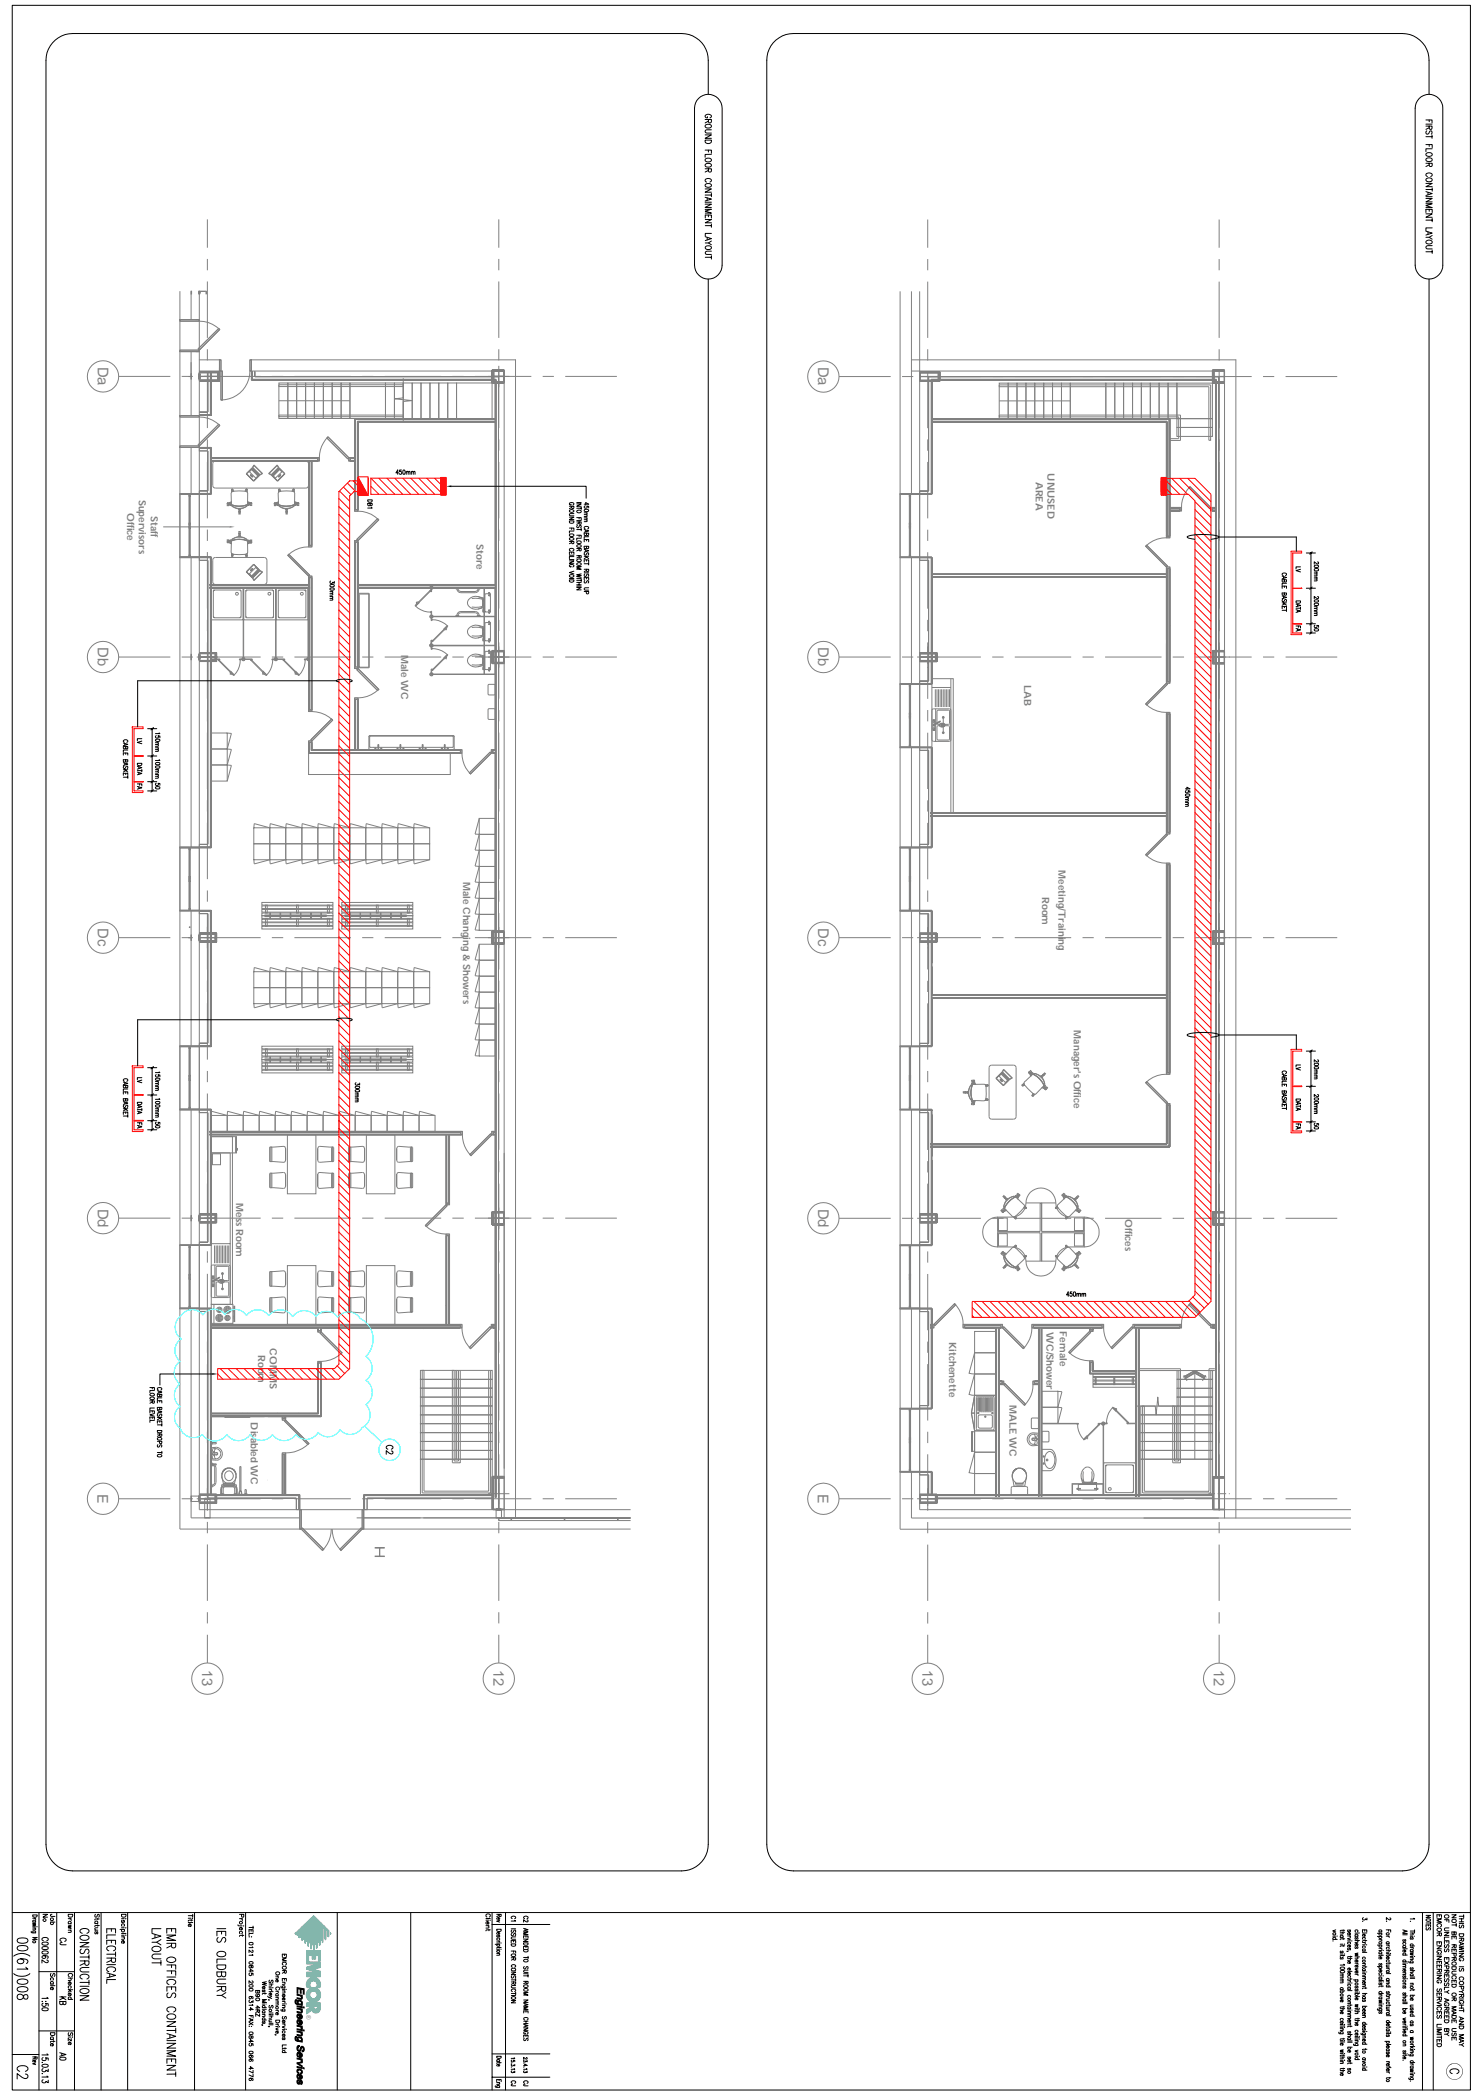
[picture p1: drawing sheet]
<svg xmlns="http://www.w3.org/2000/svg" width="841mm" height="1189mm" viewBox="0 0 841 1189" stroke-linecap="round" stroke-linejoin="round" font-family="sans-serif">
<defs><g id="words">
<g font-size="8.4" fill="#808080">
<text x="55" y="208" transform="rotate(90 55 208)">Da</text>
<text x="464" y="208" transform="rotate(90 464 208)">Da</text>
<text x="55" y="367" transform="rotate(90 55 367)">Db</text>
<text x="464" y="367" transform="rotate(90 464 367)">Db</text>
<text x="55" y="526" transform="rotate(90 55 526)">Dc</text>
<text x="464" y="526" transform="rotate(90 464 526)">Dc</text>
<text x="55" y="686" transform="rotate(90 55 686)">Dd</text>
<text x="464" y="686" transform="rotate(90 464 686)">Dd</text>
<text x="55" y="847" transform="rotate(90 55 847)">E</text>
<text x="464" y="847" transform="rotate(90 464 847)">E</text>
<text x="115" y="947" transform="rotate(90 115 947)">13</text>
<text x="280" y="947" transform="rotate(90 280 947)">12</text>
<text x="523" y="947" transform="rotate(90 523 947)">13</text>
<text x="688" y="947" transform="rotate(90 688 947)">12</text>
</g>
<g font-size="5.7" fill="#808080">
<text x="594" y="268" transform="rotate(90 594 268)">UNUSED</text>
<text x="587" y="273" transform="rotate(90 587 273)">AREA</text>
<text x="79" y="283" transform="rotate(90 79 283)">Supervisors</text>
<text x="72" y="291" transform="rotate(90 72 291)">Office</text>
<text x="86" y="292" transform="rotate(90 86 292)">Staff</text>
<text x="270" y="308" transform="rotate(90 270 308)">Store</text>
<text x="227" y="371" transform="rotate(90 227 371)">Male WC</text>
<text x="581" y="388" transform="rotate(90 581 388)">LAB</text>
<text x="600" y="494" transform="rotate(90 600 494)">Meeting/Training</text>
<text x="263" y="500" transform="rotate(90 263 500)">Male Changing &amp; Showers</text>
<text x="591" y="509" transform="rotate(90 591 509)">Room</text>
<text x="609" y="584" transform="rotate(90 609 584)">Manager's Office</text>
<text x="134" y="682" transform="rotate(90 134 682)">Mess Room</text>
<text x="638" y="691" transform="rotate(90 638 691)">Offices</text>
<text x="594" y="756" transform="rotate(90 594 756)">WC/Shower</text>
<text x="601" y="755" transform="rotate(90 601 755)">Female</text>
<text x="538" y="761" transform="rotate(90 538 761)">Kitchenette</text>
<text x="153" y="765" transform="rotate(90 153 765)">COMMS</text>
<text x="146" y="768" transform="rotate(90 146 768)">Room</text>
<text x="573" y="797" transform="rotate(90 573 797)">MALE WC</text>
<text x="142" y="807" transform="rotate(90 142 807)">Disabled WC</text>
</g>
<text font-size="3.5" fill="#5cb8a1" x="174" y="1143" transform="rotate(90 174 1143)">®</text>
</g></defs>
<g fill="none" stroke="#808080" stroke-width=".57">
<path d="M118 124v17M283 124v17M118 147v6M118 160v32M283 147v6M283 160v32M102 165v702h68v-11M108 165v16zM108 165l1 2zM108 166h.1M109 165v2M113 165v2z"/>
<path d="M113 165v2M113 165h4v2v-2h-4v2zM113 165v691h245M113 166h1M113 166h.1M102 199h11h-11zM102 181h11v1h-11zM102 182a31 31 0 0 1 18 2l5 3M102 199h11M102 181h11M108 199v37zM108 181h1"/>
<path d="M111 181h2zM111 199h2zM112 198l12-12 1 1-12 12zM118 198v6M125 187l-1-1-12 12 1 1M125 187l-12 12M283 198v6M67 214h30M103 214h6M108 212l1 3zM108 205v8M108 214h.1"/>
<path d="M108 215h.1M108 212h.1M108 213h.1M109 212v3M112 214h189M113 212v3zM113 212v3M113 211h11v5h-11zM113 211v2h10l1-2v5l-1-2h-10v2zM113 210h13v17h-1M113 211h11v5h-11M113 204h12v23"/>
<path d="M113 211h11M113 214h.1M113 215h.1M113 212h.1M113 213h.1M113 214v1M113 212v1M113 214h1M113 215h1M113 212h1M113 213h1M118 211v32"/>
<path d="M118 211v23h-5M119 211v24h-6M120 211v24h-7M120 211v25h-18M124 211h-11h11M124 211v5h-11M124 208v2zM124 204h1v6h-1zM124 204v6M125 210h1v17h-1zM142 204h1v6h-1zM142 210a16 16 0 0 1-17 17"/>
<path d="M142 210h144v651M142 210v-6h150v657M143 208v2zM143 204v12h138v634M143 211v4h138v635M145 211v3M158 217h5v20h-5zM158 218h71v1h-71zM163 217h5v20h-5zM168 217h5v20h-5zM173 217h5v20h-5zM178 217h5v20h-5z"/>
<path d="M183 217h5v20h-5zM188 217h5v20h-5zM193 217h5v20h-5zM198 217h21v20h-21zM219 217h5v20h-5zM224 217h5v20h-5zM229 217h5v20h-5zM229 215v11h-5l10 1-5 1v11M234 217h5v20h-5zM239 217h5v20h-5zM244 217h5v20h-5zM249 217h5v20h-5z"/>
<path d="M254 217h5v20h-5zM259 217h20v20h-20zM279 217h7M279 210v7h7h-7M279 210h.1M280 210h6v7h-6zM280 210v3h6v-3v7v-3h-6v3zM280 210v3h6v-3v7l-1-3h-5v3zM280 210v7h6M283 207v650M286 210h-7v7h7M286 210h-7v7"/>
<path d="M308 214h6M321 214h29M102 236h11v1h-11zM102 237a31 31 0 0 1 18 1l5 3M108 235l1 1M111 236h2zM158 227h40M201 237v52M203 239h78h-78M203 239v51M203 239h78M213 237h.1"/>
<path d="M229 235h-71v1h71M267 237h.1M276 237h.1M281 239h-78v50M281 238h-80v51M281 237h-80v53h2M102 253h11v1h-11zM102 254h18v26M102 253h11M108 254v26M111 254h2zM113 254v2h5"/>
<path d="M113 254h7v26h-7M113 254h6v26h-6M113 256h5M118 249v7M118 256v22h-5v2h7M120 260h61M120 260h60M124 241h1l-12 12-1-1zM125 241h-1l-12 11 1 1M125 241l-12 12M138 260h.1M180 260h1v2h-1z"/>
<path d="M180 260v2M181 260v2h-61M186 248l12 12h-1l-12-12zM186 248l-4 5-1 7M186 248h-1l12 12h1M186 248l12 12M198 260h1v2h-1zM198 260h3M198 260v2h3M199 260h2M199 260v2M201 251h.1"/>
<path d="M102 280h11v36h-11v-36h11zM102 280h11M118 262v32M120 261h60M122 262h-1v1v12l1 2h51l1-1 1-1M131 279l5-1 4 1v7a12 12 0 0 1-9 0zM132 278h.1M132 278l1 1zM132 278h-1h1M132 278h-1v1h1M140 278l-1 1zM140 278h.1"/>
<path d="M140 278v-1l-1 1 1-1v1v1h-1M140 269l3-3 4 4-3 3zM142 269l1 1M143 266l3 4M143 270h-1M143 266l4 4-2 1-4-3zM143 265l-3 4 4 4 3-4M143 265l4 4M143 265l1-1 5 5h-2M144 264l5 5h-2l-4-4zM146 261v1M153 269l4-5 1 1-4 4z"/>
<path d="M154 270l4-4 3 3-4 4zM158 279l4-1 5 1v7a12 12 0 0 1-9 0zM158 265l4 4-5 4-3-4M158 265l-4 4M158 265l-1-1-5 5h2M158 266l2 2-4 3-1-1zM158 278h.1M158 270h1M158 278l1 1zM159 266l-4 4M159 278h-1h1M159 278l-1-1v1v1h1"/>
<path d="M159 269l-1 1M166 278h1h-1M166 278v1zM166 278h1l-1-1v1h1v1h-1M167 278h.1M166 278h1M173 262h1l1 1M175 262v47zM175 262v48M175 262v47M177 262v47M177 262v47z"/>
<path d="M177 262v48a17 17 0 0 0-14 5l12 12M199 261h2M201 270h.1M203 263h.1M203 262v1M102 280h18M107 297h1v1h-1zM107 298h1v1h-1zM107 280v1h1M108 281v16zM108 300v15zM108 280v1h-1v16h1v-16"/>
<path d="M108 280h-1v1h1M108 299v1h-1v15h1v-15M108 299h-1v1h1M108 280v1M108 299v1M129 285v1h1v1h-1v-1l1-1zM129 286h.1M129 285v1M129 285v1h1M130 286h1v1l-1-1zM131 286l-1-1v1M131 285h-2h2"/>
<path d="M131 286a12 12 0 0 0 10 0 6 6 0 0 1-10 0zM132 287h4h4a6 6 0 0 1-8 0zM135 290h1v1zM135 289l1 1v-1M136 290v1zM136 290v2h-1zM136 290h.1M140 286h1h1l-1 1zM140 285h2h-2h1M141 286l1-1v1M142 285h1v2h-1v-2l1 1zM142 285l1 1-1-1"/>
<path d="M142 285h.1M156 285v1zM156 286h.1M156 285v1M156 285v1v1v-1M157 286h1v1zM157 286v-1v1M157 285h1h-2h2M158 286a12 12 0 0 0 9 0 6 6 0 0 1-9 0zM158 287h4h5a6 6 0 0 1-9 0zM162 289v1l1-1M162 290h1v2h-1z"/>
<path d="M162 290l1 1zM162 290h1zM163 290h.1M163 290h-1M167 286h1l-1 1zM167 285h2h-2h1M168 286v-1v1M169 285v2v-2v1zM169 285v1v-1M169 285h.1M175 293h.1M175 290h.1"/>
<path d="M177 286h.1M177 283h.1M201 289h2v1h-2zM201 289h2M201 285h.1M203 290a17 17 0 0 1 12 5M214 294l1 1-12 12-1-1zM215 295l-1-1-12 12 1 1M215 295l-12 12M102 316h11h-11zM102 316h18v165h-7M102 316h18v165"/>
<path d="M107 315h1v1h-1zM107 316v-1h1v1M108 316v164zM113 316v2h5M113 316h6v164h-17M113 318h5M118 300v7M118 313v32M118 318v161h-5v2h7M129 306h1v1h-1v1v-1zM129 307h.1M129 307v1"/>
<path d="M130 307h-1v1M130 307v1l1-1M130 307l1-1v1h-1zM131 308h-2h2M131 307a6 6 0 0 1 10 0 12 12 0 0 0-10 0zM131 307a12 12 0 0 1 9 0v7l-4 1-5-1zM132 315h.1M132 306a7 7 0 0 1 8 0h-4h-4zM132 315h-1h1M132 314h-1v1h1v1l-1-1h1M132 314v1zM135 301h1v2z"/>
<path d="M135 303h1zM135 304h1M136 303h.1M136 303v1zM139 315h1zM139 315l1-1v1v1l-1-1M140 315h.1M140 315v1l-1-1M140 315v1v-1M140 308h2h-2h1M141 306l1 1h-2zM142 307v1l-1-1"/>
<path d="M142 306h1l-1 2zM142 308l1-1-1 1M142 308h.1M163 315l1-1 12 12-1 1zM163 315l1-1 12 12-1 1M175 309h2v1h-2zM175 309h2M201 307h2h-2zM201 307h2M201 307v71M203 307v71M203 316h.1"/>
<path d="M203 307v72M203 307h-2v72h2M119 333h57M119 333h56M119 332h56M120 333l18 1v18h-18zM121 335h16l-1 15h-15zM122 332l-1-1v-1v-12v-1l1-1h28l1 2v12v1l-1 1M122 333h.1M138 333v41h-2h7M138 334l18-1v19h-18zM138 333v41"/>
<path d="M140 335h15v15h-15h-1v-15zM142 323h1M143 323l-1 1M143 328l4-4h2l-5 5zM144 320l3 3-4 4-3-3zM145 322l2 1-4 4-2-2zM145 332h1M146 323l-3 4M147 324l-3-4-4 4 3 4M147 324l-4 4M147 324h2l-5 5-1-1M156 333v41h-2h7"/>
<path d="M157 334l17-1 1 19h-18zM157 333v41M158 335h15v15h-15zM164 332h.1M171 333h.1M175 333v41h-2h2M175 327h2v1h-2zM175 328h2zM175 327v77h2M175 327h2v77M175 328v75M177 328v75"/>
<path d="M177 328v75zM177 335h.1M203 333h78M203 332h78M203 337h6v42l-6-1zM203 337h6v41h-6zM203 337v41M204 337v41M212 332h.1M219 333h.1M222 333h.1M244 335l-8 9"/>
<path d="M244 335l-9 8M244 335h.1M244 335v1M244 335l1 1M245 335h-1M245 333v3M245 333h-1l1 1M245 333v1M246 333a1 1 0 0 0-2 0 .9 .9 0 0 0 1 1M246 333l-1 1M249 333h.1M259 333h1v1h-1z"/>
<path d="M259 334l2 2h8l3-2a2.3 2.3 0 0 1-3 2h-8a2.5 2.5 0 0 1-2-2zM268 339l6 1M271 333h1v1h-1zM271 338l3 2M273 339l1 1M274 340v4M274 340v1M274 333v17h-29v-3v5v-2h29v16h-29v-2M275 333v17h6M275 337h3v10h-3zM277 338h1M277 336l1 1z"/>
<path d="M277 336l1 1h-1zM277 336h1M277 337v1M277 336v1M118 352v6M175 342h.1M177 349h.1M201 348h.1M201 341h.1M203 341h.1M235 343l1 1M236 344l1 1a12 12 0 0 0 7 2"/>
<path d="M236 343h.1M236 342h.1M236 342h1M237 342h.1M237 341h.1M237 341v1M238 342l-2 2-1-1M245 347h.1M245 349h-1l1 2M245 349h-1l1 1M245 351v1M245 349v1"/>
<path d="M245 349l1 1M245 352a12 12 0 0 1 9 3M245 350h.1M246 350l-1 1M252 357h.1M253 357h.1M253 357h-1M253 356v1M253 356h.1M254 355l-9 9 9-9M254 355h.1M254 355l-2 2"/>
<path d="M259 349h1v1h-1zM260 348l1-1h8a2.3 2.3 0 0 1 3 2l-3-1h-8l-2 1zM266 357a7 7 0 0 1 8-1v5a7 7 0 0 1-8-1l-1-2zM266 340a7 7 0 0 1 8-1v6a6 6 0 0 1-9-2zM268 356h6M271 349h1v1h-1zM271 355l3 1M273 356h1M274 356v4M274 356v1M274 344h-6M274 344l-3 1"/>
<path d="M274 343v1M274 359v1M274 360h.1M274 341h.1M274 343h.1M274 357v2M274 341v2M274 344l-1 1M274 345v2zM274 345v2v-2M274 345h.1M274 346h.1"/>
<path d="M275 353h3v10h-3zM277 354h1M277 346h1M277 347h1v1zM277 353h1zM277 347h1zM277 354h1zM277 346h1zM277 352l1 1h-1zM277 353v-1l1 1M277 347v1l1-1M277 346v1"/>
<path d="M277 354h.1M277 347v1M277 352v1M281 350h-6v16h6M67 373h30M103 373h6M108 371l1 3zM108 373h.1M108 374h.1M108 372h.1M109 371v3M112 373h36"/>
<path d="M113 371v3zM113 371v3M113 371h9v4h-9zM113 371v2h9v-2v4v-2h-9v2zM113 373h1M113 374h1M113 370h10v5h-10M113 371h9v4h-9M113 370h10M113 375h10M113 372h1M113 373v1"/>
<path d="M113 371l1 1h-1M118 364v32M120 374h5h-5M123 370h-10h10M123 375h-10h10M123 370v5M124 374h.1M124 375h.1M124 375l9 8M124 374v1M124 374l1 1M125 374h-1"/>
<path d="M136 374h.1M136 374a12 12 0 0 1-3 9M138 373l-1 1M138 373l1 1M138 373l1 1v1h-1l-1-1M138 374h5M139 374l-1 1-1-1M142 374h.1M142 375h.1M142 375l9 8M142 374l1 1M143 374l-1 1"/>
<path d="M143 374h-1M154 373h7M154 374h1M155 374v2a12 12 0 0 1-4 7M156 373v1M157 373v1M157 373v1v1h-1v-1M157 374h4M157 374v1l-1-1M161 375h.1M161 374h.1M161 375l9 8"/>
<path d="M161 375l8 8M161 374v1M167 373h32M173 374h.1M173 374a12 12 0 0 1-3 9M175 373l-1 1M175 373l1 1M175 373l1 1-1 1h-1v-1M175 371h.1M176 374l-1 1-1-1M177 364h.1M201 378h2v1h-2z"/>
<path d="M201 378h2M201 377h.1M203 379l12 12-1 1-12-12zM203 379l12 12a17 17 0 0 1-14 5v29M203 379l-1 1 12 12 1-1M205 373h7M218 373h32M245 365a1.1 1.1 0 0 0-1 2 1.1 1.1 0 0 0 2-1l-1 1M245 365l-1 2 1-1M245 366h36M245 365v1M245 365l1 1"/>
<path d="M245 368h.1M245 364v-1v5v-2h29v16h-29v-2M245 368l6 1 3 2M245 364h.1M246 363l-1 1M246 380h-1M252 374h.1M253 373h.1M253 373l-1 1M253 373v1M253 374h.1M253 372v1"/>
<path d="M254 371l-9 9 9-8M254 371v1M254 372v-1l-2 2M257 373h6M266 373a7 7 0 0 1 8-1v5a7 7 0 0 1-8-1l-1-1zM268 372l6 1M269 373h32M271 371l3 2M273 372l1 1M274 373v4M274 360l-6 1M274 360l-3 2"/>
<path d="M274 377h-6M274 377l-3 1M274 376v1M274 373h.1M274 376h.1M274 374v2M274 373v1M274 360l-1 1M274 377h-1M274 378v2zM274 361v2zM274 361v2v-1"/>
<path d="M274 378v2v-2M274 361h.1M274 363h.1M274 378h.1M274 379h.1M275 366v16h6M275 370h3v10h-3zM277 363h1M277 370h1M277 379h1M277 380h1v1zM277 364h1z"/>
<path d="M277 369h1zM277 380h1zM277 362l1 1zM277 370l1 1zM277 379h1zM277 369h1h-1zM277 369h1M277 364h1M277 362v1M277 370v1M277 379h.1M277 363v1"/>
<path d="M277 369v1M277 380v1M279 369v7M280 370h6v6h-6zM280 370v3h6v-3v6v-3h-6v3zM286 369h-7v7h7M286 370h-6v6h6M308 373h6M321 373h29M130 381h.1M130 381l1 1M131 381h-1"/>
<path d="M131 382h.1M131 381l2 2M131 382h1M132 383h.1M133 383h.1M149 381h.1M149 381v1M149 382h.1M149 381l2 2M150 382h.1M150 383h.1M150 382h-1"/>
<path d="M151 383h.1M167 381l1 1M167 381h.1M167 382h.1M167 382l1 1M168 381l2 2h-1M168 382h.1M168 382h-1M168 383h.1M169 382l-1 1M170 383h-1M201 396h2v1h-2z"/>
<path d="M201 397h2M201 397v28M203 397v28M203 396v29M245 382a.9 .9 0 0 0-1 1 1 1 0 0 0 2 0M245 382l-1 1h1M245 380h.1M245 382h.1M245 382h1M245 383h29M245 380v-1v4h36M277 388h4v6h-4z"/>
<path d="M277 380v1l1-1M118 403v6M118 416v32M129 416h-9v9h9v-9h2l-2 9h-9v9h9v-9h2l-2 9h-9v9h9v-9h2l-2 9M175 403h2v1h-2zM175 403h2M177 404a17 17 0 0 1 12 4M188 408h1l-12 12h-1zM189 408h-1l-12 12h1M189 408l-12 12M203 418h.1M210 418h47v6h-47z"/>
<path d="M277 402h4v6h-4zM175 427h86zM175 421v6zM175 427h80v12h-80zM175 420h2v1h-2zM175 421h2M175 421v6h86M177 421v5h84M177 425v-4v4h85v4a16 16 0 0 0 5 10l12-12M177 420h-2v7h87M177 425h84M177 420v5"/>
<path d="M210 425h-1l1-8h47l1 1-1 7h-45M213 424v1zM214 422h1v3h-1zM216 424v1zM225 425h.1M225 424l1 1zM227 422v3zM229 424v1zM238 424v1zM239 422h1v3h-1zM241 424l1 1zM245 425h.1"/>
<path d="M250 424l1 1zM252 422v3zM254 425h.1M261 425h1v2h-1zM261 425v2M266 438l12-11h1l-12 12zM279 425v2zM279 427h-1l-12 11 1 1M279 427h2M279 427h2zM279 425h2M279 426h2"/>
<path d="M281 425h-2v2M118 454v6M118 467v32M144 470v9h9v-9h-9v-3l9 3v9h9v-9h-9v-3l9 3v9h9v-9h-9v-3l9 3v9h9v-9h-9v-3l9 3v9h9v-9h-9v-3l9 3v9h9v-9h-9l1-3 8 3v9h9v-9h-9l1-3 8 3v9h9v-9h-9l1-3 8 3v9h10v-9h-10l1-3 9 3v9h9v-9h-9v-3l9 3v9h9v-9h-9v-3l9 3M272 464l-3 9h3v-9h9v9h-9l-3 9h3v-9h9v9h-9l-3 9h3v-9h9v9h-9l-3 9 3 1v-10h9v10h-9l-3 8 3 1v-9h9v9h-9l-3 8 3 1v-9h9v9h-9l-3 8 3 1v-9h9v9h-9M102 480v1h11v35h-11v-35h11v-1zM102 481h18M107 497h1v1h-1zM107 498h1v1h-1zM107 481v1h1M108 482v15zM108 500v15z"/>
<path d="M108 481v1h-1v15h1v-15M108 481h-1v1h1M108 499v1h-1v15h1v-15M108 499h-1v1h1M108 481v1M108 499v1M108 480h1M144 488v-9h9v9h-9v2l9-2v-9h9v9h-9v2l9-2v-9h9v9h-9v2l9-2v-9h9v9h-9v2l9-2v-9h9v9h-9v2l9-2v-9h9v9h-9l1 2 8-2v-9h9v9h-9l1 2 8-2v-9h9v9h-9l1 2 8-2v-9h10v9h-10l1 2 9-2v-9h9v9h-9v2l9-2v-9h9v9h-9v2l9-2M102 516l11 1zM102 517h18v76h-7M102 516h18v78M107 515h1v1h-1z"/>
<path d="M107 516v-1h1v1M108 517v76zM113 516v2h5M113 517h6v76h-17M113 518h5M118 505v6M118 518v32M118 518v74h-5v2h7M149 512h40v1h-40zM149 514h40v1h-40zM149 516h40v1h-40zM149 518h40v1h-40z"/>
<path d="M149 519h40v2h-40zM150 519h35h-35zM150 519h35v1h-35zM151 513h1v5h-1zM153 518v1zM153 520v1zM159 518v1zM159 520v1zM165 518v1zM165 520v1zM168 513h1v5h-1zM170 518l1 1z"/>
<path d="M170 520l1 1zM176 518l1 1zM176 520l1 1zM182 518v1zM182 520v1zM186 513h1v5h-1zM186 513v1M186 515v1M186 517v1M187 513v1M187 515v1M187 517v1"/>
<path d="M194 512h40v1h-40zM194 514h40v1h-40zM194 516h40v1h-40zM194 518h40v1h-40zM194 519h40v2h-40zM196 519h34h-34zM196 519h34v1h-34zM196 513h1v5h-1zM198 518l1 1zM198 520l1 1zM204 518v1zM204 520v1z"/>
<path d="M210 518v1zM210 520v1zM213 513h1v5h-1zM216 518v1zM216 520v1zM222 518v1zM222 520v1zM227 518l1 1zM227 520l1 1zM231 513h1v5h-1zM231 513v1M231 515v1"/>
<path d="M231 517v1M232 513v1M232 515v1M232 517v1M67 532h30M103 532h6M107 532h1M107 526h1zM108 530l1 3zM108 533h.1M108 531h.1M109 530v3"/>
<path d="M113 530v3zM113 530v3M113 530h9v4h-9zM113 530v2h9v-2v4v-2h-9v2zM113 530h9v4h-9M113 530h10v4h-10M113 529h10v5h-10M113 529h10M113 533h1M113 533h.1M113 531h1M113 532v1"/>
<path d="M113 531h.1M115 534h.1M116 532h32M149 525h40v2h-40zM149 523h40v2h-40zM149 521h40v2h-40zM151 521h1v4h-1zM154 532h7M167 532h32M168 521h1v4h-1zM186 521h1v4h-1zM186 521h.1"/>
<path d="M186 523h.1M186 525h.1M187 521h.1M187 523h.1M187 525h.1M194 525h40v2h-40zM194 523h40v2h-40zM194 521h40v2h-40zM196 521h1v4h-1zM205 532h7M213 521h1v4h-1zM218 532h32"/>
<path d="M231 521h1v4h-1zM231 521h.1M231 523h.1M231 525h.1M232 521h.1M232 523h.1M232 525h.1M257 532h6M269 532h32M272 536l-3 8 3 1v-9h9v9h-9l-3 8 3 1v-9h9v9h-9l-3 8 3 1v-9h9v9h-9l-3 9h3v-9h9v9h-9l-3 9h3v-9h9v9h-9l-3 9h3v-9h9v9h-9l-3 9h3v-9h9v9h-9M279 528h7h-7v7h7M279 528v8h7"/>
<path d="M279 528h7M280 529h6v6h-6zM280 529v3h6v-3v6v-3h-6v3zM281 535v1M286 528h-7v7h7M286 529h-6v6h6M308 532h6M321 532h29M118 556v7M144 551v9h9v-9h-9v-2l9 2v9h9v-9h-9v-2l9 2v9h9v-9h-9v-2l9 2v9h9v-9h-9v-2l9 2v9h9v-9h-9v-2l9 2v9h9v-9h-9l1-2 8 2v9h9v-9h-9l1-2 8 2v9h9v-9h-9l1-2 8 2v9h10v-9h-10l1-2 9 2v9h9v-9h-9v-2l9 2v9h9v-9h-9v-2l9 2M118 569v32M144 569v-9h9v9h-9v3l9-3v-9h9v9h-9v3l9-3v-9h9v9h-9v3l9-3v-9h9v9h-9v3l9-3v-9h9v9h-9v3l9-3v-9h9v9h-9l1 3 8-3v-9h9v9h-9l1 3 8-3v-9h9v9h-9l1 3 8-3v-9h10v9h-10l1 3 9-3v-9h9v9h-9v3l9-3v-9h9v9h-9v3l9-3"/>
<path d="M102 593v1h11v35h-11v-35h11v-1zM102 594h18M107 594v1h1M108 595v15zM108 594v1h-1v15h1v-15M108 594h-1v1h1M108 594v1M149 593h40v2h-40zM149 595h40v2h-40zM149 597h40v2h-40zM149 599h40v2h-40zM151 595h1v4h-1z"/>
<path d="M153 599v2zM159 599v2zM165 599v2zM168 595h1v4h-1zM170 599l1 2zM176 599l1 2zM182 599v2zM186 595h1v4h-1zM186 595h.1M186 597h.1M186 599h.1M187 595h.1"/>
<path d="M187 597h.1M187 599h.1M194 593h40v2h-40zM194 595h40v2h-40zM194 597h40v2h-40zM194 599h40v2h-40zM196 595h1v4h-1zM198 599l1 2zM204 599v2zM210 599v2zM213 595h1v4h-1zM216 599v2z"/>
<path d="M222 599v2zM227 599l1 2zM231 595h1v4h-1zM231 595h.1M231 597h.1M231 599h.1M232 595h.1M232 597h.1M232 599h.1M107 610h1v1h-1zM107 611h1v1h-1zM108 613v15z"/>
<path d="M108 612v1h-1v15h1v-15M108 612h-1v1h1M108 612v1M118 607v7M149 607h40v2h-40zM149 605h40v2h-40zM149 603h40v1h-40zM149 601h40v1h-40zM150 601h35h-35zM150 601h35zM151 602h1v5h-1zM153 601v2z"/>
<path d="M159 601v2zM165 601v2zM168 602h1v5h-1zM170 601l1 2zM176 601l1 2zM182 601v2zM186 602h1v5h-1zM186 602v1M186 604v1M186 607h.1M187 602v1M187 604v1"/>
<path d="M187 607h.1M194 607h40v2h-40zM194 605h40v2h-40zM194 603h40v1h-40zM194 601h40v1h-40zM196 601h34h-34zM196 601h34zM196 602h1v5h-1zM198 601l1 2zM204 601v2zM210 601v2zM213 602h1v5h-1z"/>
<path d="M216 601v2zM222 601v2zM227 601l1 2zM231 602h1v5h-1zM231 602v1M231 604v1M231 607h.1M232 602v1M232 604v1M232 607h.1M102 629h11v1h-11zM102 630h17v76h-17"/>
<path d="M102 629h18v77M107 628h1v1h-1zM107 629v-1h1v1M108 630v76M113 629v2h5M113 629h7v77h-7M113 631h5M118 620v32M118 631v74h-5v1h7M120 633v9h9v-9h-9v-3l9 3v9h9v-9h-9v-3l9 3v9h9v-9h-9v-3l9 3v9h9v-9h-9v-3l9 3v9h9v-9h-9v-3l9 3v9h9v-9h-9v-3l9 3v9h9v-9h-9v-3l9 3v9h9v-9h-9v-3l9 3v9h9v-9h-9l1-3 8 3v9h9v-9h-9l1-3 8 3v9h10v-9h-10l1-3 9 3v9h9v-9h-9v-3l9 3v9h9v-9h-9v-3l9 3v9h9v-9h-9v-3l9 3M118 659v6M119 644h142z"/>
<path d="M119 642h143v4l1 4 4 5 12-11M119 642h142M119 643h142M119 644h143M120 645h12v95h-12zM120 645h14v9h-14zM120 654h11v86h-11M120 654h5v7h-5zM134 652h1M134 645v9M134 651h1v1h-1M153 651h1v8h-1z"/>
<path d="M162 651v8h-8v-8h8v7M163 644h16v33h-16zM177 642h1M180 651l1 8h8v-8h-8l-1 7M188 651h1v8h-1zM196 642h.1M198 651h1v8h-1zM207 651l-1 8h-8v-8h8l1 7M208 644h16v33h-16zM225 651v8h8v-8h-8v7M233 651h1v8h-1zM245 642h.1"/>
<path d="M253 644v38zM253 644v38M255 644v38M255 656h.1M255 644v39h-2M261 642h1v2h-1zM261 642v2M266 655l12-12 1 1-12 11zM279 642h1v2h-1zM279 644l-1-1-12 12h1M279 644h2M280 644h1z"/>
<path d="M280 642v2zM280 642h1M280 643h1M281 642h-2v2M118 671v32M153 666h1v8l-1-1zM162 666v8h-1h-7v-9h8v8M180 666l1 8h8v-9h-8l-1 8M188 666h1v8l-1-1zM198 666h1v8l-1-1zM207 666l-1 8h-8v-9h8l1 8M225 666v8h1h7v-9h-8v8"/>
<path d="M233 666h1v8l-1-1zM253 663h.1M255 667h.1M67 691h30M103 691h6M108 689l1 3zM108 690h.1M108 692h.1M109 689v4M113 689v3zM113 689v4M113 689h9v4h-9z"/>
<path d="M113 689v2h9v-2v4v-2h-9v2zM113 690h1h-1M113 689h9v4h-9M113 689h10v4h-10M113 688h10v6h-10M113 693h10M113 690h1M113 692h1M113 692h1h-1M116 691h32M154 691h7M167 691h32"/>
<path d="M205 691h7M218 691h32M241 695l12-12 1 1-12 12zM241 695a17 17 0 0 0 12 5M253 682h2v1h-2zM253 700h2v1h-2zM253 683l1 1-12 12-1-1M253 682h2h-2v-38v39M253 683l-12 12M253 700v51M253 700h2v51M257 691h6"/>
<path d="M269 691h32M279 687v8h7M280 688h6v6h-6zM280 688v3h6v-3v6v-3h-6v3zM281 695h.1M286 688h-7v6h7M286 687h-7v8h7M286 688h-6v6h6M308 691h6M321 691h29M102 706h11v36h-11v-36h11zM102 706h18"/>
<path d="M107 706v2h1M108 708v15zM108 706v2h-1v15h1v-15M108 706h-1v2h1M108 706v2M118 710v6M120 705h11M122 706v11M122 718v18M123 706v11M123 718h7v8h-7zM124 706v11"/>
<path d="M125 706v11M126 706v11M127 706v11M128 706v11M129 706v11M130 706v11M131 718h-1h-9h-1v18h10l1-1M163 718h16v33h-16zM208 718h16v33h-16zM253 701h2M253 701v50M255 701v50"/>
<path d="M255 704h.1M107 723h1v1h-1zM107 724h1v1h-1zM108 726v15zM108 725v1h-1v15h1v-15M108 725h-1v1h1M108 725v1M118 723v32M120 740h12v11h-12zM120 728h1v1h-1zM120 724h1v1h-1zM120 726l1 1z"/>
<path d="M121 724h.1M121 729h.1M121 726l4-1-4 2M121 726v-2h-1v6h1v-3M121 740v11M123 727h7v8h-7zM125 728h1a1.1 1.1 0 0 1-1-2 1 1 0 0 1 2 0 1 1 0 0 1 0 2h-1M125 726h1M126 722v1zM126 722v9M153 721l1 1v8l-1-1zM153 736h1v8h-1z"/>
<path d="M162 722v8h-8v-9h7h1v8M162 737v7h-8v-8h8v7M180 722l1 8h8v-9h-8l-1 8M180 737l1 7h8v-8h-8l-1 7M188 736h1v8h-1zM188 721l1 1v8l-1-1zM198 721l1 1v8l-1-1zM198 736h1v8h-1zM207 722l-1 8h-8v-9h8l1 8M207 737l-1 7h-8v-8h8l1 7M225 722v8h8v-9h-7h-1v8M225 737v7h8v-8h-8v7"/>
<path d="M233 736h1v8h-1zM233 721l1 1v8l-1-1zM253 721h.1M255 733h.1M255 737h.1M102 742h11zM102 742h17v106h51v8M102 742h18M107 741h1v1h-1zM107 742v-1h1v1M108 742v119zM113 742v2h5"/>
<path d="M113 742h7v106M113 744h5M118 744v106h50v6h2v-8M120 742v60h60v-30a18 18 0 0 0 14-5l-12-11M120 751h142v4a16 16 0 0 0 5 10l12-12M120 742v106h50M120 751h141M120 752h141M120 753h141M120 753h142M124 743h1h-1zM124 747h1v1h-1z"/>
<path d="M129 743h.1M129 747v1zM132 743h1M132 744h1M132 747h1M132 748h1M133 741v9zM133 751h.1M141 753h.1M179 751h.1M180 753v2zM180 755h2v1h-2z"/>
<path d="M180 755h2zM180 753v3h2M181 753v2M182 756l12 11-1 1zM182 753v2M182 753v2zM182 756l11 12M182 753v3M191 754h.1M193 751h.1M202 753h.1M218 753h.1"/>
<path d="M220 754h.1M239 754h-1M240 754h.1M260 751h.1M261 751h1v2h-1zM261 751v2M279 751v2zM279 753l-1-1-12 12 1 1M279 753h2M279 751h2M279 752h2M281 751h-2v2"/>
<path d="M118 761v6M118 774v32M180 773v29zM180 772h2v1h-2zM180 773h2M181 773v29h-61M182 773v30h-62M182 772v32M238 777h21v5h-21zM259 777h20v5h-20zM260 777v52h-2v-52h-1v53h4v-53M266 764l12-12 1 1-12 12z"/>
<path d="M277 777v69h-37v-69h-1v70h39v-70M182 794h.1M238 797h21v6h-21zM238 792h21v5h-21zM238 787h21v5h-21zM238 782h21v5h-21zM259 797h20v6h-20zM259 792h20v5h-20zM259 787h20v5h-20zM259 782h20v5h-20zM118 812v7M120 802h60z"/>
<path d="M120 818v1zM120 803h62v-30v31M120 804h62M120 818l3 1h-3zM128 804h14zM147 803v1M160 804v1zM160 805h2h-2zM160 805h2zM160 804v1h2M160 804v1M161 806l1-1 13 14z"/>
<path d="M162 804v1M162 804v1zM162 805l13 14a19 19 0 0 1-15 5v24v-23h2M162 805l-1 1 14 13M238 803h21v5h-21zM238 808h21v5h-21zM238 813h21v5h-21zM238 818h21v5h-21zM259 803h20v5h-20zM259 808h20v5h-20zM259 813h20v5h-20zM259 818h20v5h-20z"/>
<path d="M118 825v32M120 830v1zM120 821h3a4 4 0 0 1 3 4 4 4 0 0 1-3 3h-3M120 830l3 1h-3zM120 830a2.5 2.5 0 0 1 3 3v8a2.5 2.5 0 0 1-3 2l2-2v-9l-2-1zM121 824h1v1h-1zM121 825h.1M121 824l-1 1h1M121 823v1M121 823h.1M121 823v1l2 1-2 1v1l1 1M122 825v2v1"/>
<path d="M122 824a.7 .7 0 0 1 1 0 .7 .7 0 0 1 0 1 .7 .7 0 0 1-1 0M122 822a2.9 2.9 0 0 1 3 3 2.9 2.9 0 0 1-3 3M122 822h-1l-1 1 1 1M122 822v1v1M127 834l1-1h2l3 1 1 4-1 4h-6l-1-6zM128 835a2.5 2.5 0 0 1 4 0 2.5 2.5 0 0 1-1 4 2.5 2.5 0 0 1-3-1zM136 832h1v14h-1zM152 840h.1M160 825v23zM160 824h2v1h-2zM160 827h.1M160 825v23"/>
<path d="M162 825v23M162 825v23zM162 824v24M238 828h41v20h-41zM238 823h21v5h-21zM259 823h20v5h-20zM280 838h6v18h-6zM280 838h6v1h-3v17h3h-6h3v-17h-3zM286 838h-7v18M286 838h-6v18M286 837h-7v19M67 850h30"/>
<path d="M103 850h6M108 849l1 3zM108 849h.1M108 851h.1M109 849h4v3h-4zM112 850h36M113 849v3zM113 848h9v4h-9zM113 848h57v8M113 848h10M113 848h9M113 853h10"/>
<path d="M113 849h1M113 851h1M113 851h.1M113 849v1M116 850h3zM116 850h3v11h-3zM116 850h1M117 850h.1M117 853h.1M118 850h1M118 850h.1M120 842v2z"/>
<path d="M120 845h.1M122 848v2h-9v-2v4v-2h9v2v-4M122 848v4h-9M123 848v4h-10M123 848h-10h10M123 848v5h-10M125 847l2 1zM126 843h8l1 5h-10zM126 842h8v6h-8zM126 843l4-1a3 3 0 0 1 4 2v3h-1v-3a7 7 0 0 0-6 0v3h-1v-2zM127 842l6-1v1h-7zM128 841h4"/>
<path d="M128 841l-2-2v-3l1-2 3-1h2l2 3v3l-2 2M133 847l1 1zM136 846h1v2h-2zM136 846v2M137 846v2M139 847l1 1zM139 845h1v2h-1zM150 848h.1M154 850h7M162 843h.1M167 850h32M170 856h1v11h-1z"/>
<path d="M170 848v19h188M171 856v11M205 856h1v11h-1zM205 856v11M205 850h7M208 850v6h-2M208 850v6M208 850h71M218 850h32M257 850h6M269 850h32M277 847h12"/>
<path d="M279 848h-72v8M279 848h-73v19M281 856l3 1zM281 857h3v4h-3zM282 856h.1M283 856h1M284 856h.1M286 856h.1M308 850h6M321 850h29M108 861h62zM116 861h3z"/>
<path d="M117 861h.1M118 863v7M118 876v32M118 861h.1M119 861h.1M171 867l13 12h-1zM171 867l13 12h-1M171 867l12 12M188 867v3a17 17 0 0 1-5 9M188 867l1 3a17 17 0 0 0 4 9l12-12M193 879l12-12-12 12zM202 861h37"/>
<path d="M205 867l-12 12M206 861h152zM213 878h5h-3v5h3h-5l2-1v-4zM240 861h43v1M281 861h3zM282 861h.1M283 863v7M283 876v32M283 861h75M290 862h.1M320 862h.1M351 862h.1"/>
<path d="M358 861h-75v1h75M118 914v7M283 914v7M118 927v16M283 927v16"/>
<circle cx="58" cy="214" r="9"/>
<circle cx="143" cy="270" r=".7"/>
<circle cx="158" cy="270" r=".7"/>
<circle cx="136" cy="289" r=".4"/>
<circle cx="162" cy="289" r=".4"/>
<circle cx="163" cy="290" r=".4"/>
<circle cx="136" cy="304" r=".4"/>
<circle cx="134" cy="337" r=".8"/>
<circle cx="143" cy="323" r=".7"/>
<circle cx="153" cy="337" r=".8"/>
<circle cx="171" cy="337" r=".8"/>
<circle cx="58" cy="373" r="9"/>
<circle cx="58" cy="532" r="9"/>
<circle cx="58" cy="691" r="9"/>
<circle cx="125" cy="727" r="1"/>
<circle cx="126" cy="731" r=".2"/>
<circle cx="126" cy="731" r=".5"/>
<circle cx="126" cy="727" r=".8"/>
<circle cx="124" cy="748" r="1"/>
<circle cx="124" cy="743" r="1"/>
<circle cx="124" cy="743" r="1.5"/>
<circle cx="124" cy="748" r="1.5"/>
<circle cx="124" cy="748" r="2"/>
<circle cx="129" cy="743" r="1.5"/>
<circle cx="129" cy="748" r="1.5"/>
<circle cx="129" cy="743" r="2"/>
<circle cx="129" cy="748" r="1"/>
<circle cx="129" cy="743" r="1"/>
<circle cx="58" cy="850" r="9"/>
<circle cx="118" cy="952" r="9"/>
<circle cx="283" cy="952" r="9"/>
</g>
<path d="M130 298l3 1h-3z" fill="#808080"/>
<path d="M93 299h37" fill="none" stroke="#808080" stroke-width=".57"/>
<g fill="none" stroke="#f00" stroke-width=".57">
<path d="M193 279l5 5M195 276l4 5M197 274l5 5M200 273l3 2M203 279h-2l-3 2v495M203 273h-5l-6 6v495M210 276l5 4M215 271l9 9M219 271l9 9M224 271l9 9M228 271l9 9M233 271l9 9"/>
<path d="M237 271l10 9M242 271l8 8M246 271l4 4M250 271h3v10h-3zM250 279h.1M250 272h.1M250 273h.1M250 274h.1M250 275h.1M250 276h.1M250 277h.1M250 278h.1"/>
<path d="M250 271h.1M250 273h1M250 274h1M250 275h1M250 276h1M250 277h1M250 278h1M250 279h1M250 280h1M250 271h1M250 272h1M251 279h.1"/>
<path d="M251 272h.1M251 273h.1M251 274h.1M251 275h.1M251 276h.1M251 277h.1M251 278h.1M251 271h.1M251 280h.1M251 273h1M251 274h1M251 275h1"/>
<path d="M251 276h1M251 277h1M251 278h1M251 279h1M251 280h1M251 271h1M251 272h1M252 279h.1M252 272h.1M252 273h.1M252 274h.1M252 275h.1"/>
<path d="M252 276h.1M252 277h.1M252 278h.1M252 271h.1M252 280h.1M253 279h.1M253 272h.1M253 273h.1M253 274h.1M253 275h.1M253 276h.1M253 277h.1"/>
<path d="M253 278h.1M253 271h.1M253 280h.1M192 283l6 6M192 287l6 6M192 292l6 6M192 296l6 6M210 280h40v-9h-40l9 9M250 280h.1M250 281h.1M251 281h.1M252 281h.1"/>
<path d="M253 281h.1M192 301l6 6M192 305l6 6M192 310l6 6M192 314l6 7M192 319l6 6M192 323l6 6M192 328l6 6M192 333l6 6M192 337l6 6M192 342l6 6M192 346l6 6"/>
<path d="M192 351l6 6M192 355l6 6M192 360l6 6M192 364l6 6M192 369l6 6M192 373l6 6M192 378l6 6M192 382l6 6M192 387l6 6M192 391l6 6M192 396l6 6M75 412h6v1h-5v36h5v1h-6z"/>
<path d="M192 400l6 6M192 405l6 6M192 409l6 6M192 414l6 6M192 418l6 6M76 429h5h-5M192 423l6 6M192 428l6 6M192 432l6 6M192 437l6 6M76 443h5l-5 1M192 441l6 6"/>
<path d="M192 446l6 6M192 450l6 6M192 455l6 6M192 459l6 6M192 464l6 6M192 468l6 6M192 473l6 6M192 477l6 6M192 482l6 6M192 486l6 6M192 491l6 6M192 495l6 6"/>
<path d="M192 500l6 6M192 504l6 6M192 509l6 6M192 513l6 6M192 518l6 6M192 523l6 6M192 527l6 6M192 532l6 6M192 536l6 6M192 541l6 6M192 545l6 6M192 550l6 6"/>
<path d="M192 554l6 6M192 559l6 6M192 563l6 6M192 568l6 6M192 572l6 6M192 577l6 6M192 581l6 6M192 586l6 6M192 590l6 6M192 595l6 6M192 599l6 6M75 605h6v1h-5v35h5v1h-6z"/>
<path d="M192 604l6 6M192 608l6 6M192 613l6 6M192 617l6 7M76 621h5h-5M76 635h5l-5 1M192 622l6 6M192 627l6 6M192 631l6 6M192 636l6 6M192 640l6 6M192 645l6 6"/>
<path d="M192 649l6 6M192 654l6 6M192 658l6 6M192 663l6 6M192 667l6 6M192 672l6 6M192 676l6 6M192 681l6 6M192 685l6 6M192 690l6 6M192 694l6 6M192 699l6 6"/>
<path d="M192 703l6 6M192 708l6 6M192 712l6 7M192 717l6 6M192 722l6 6M192 726l6 6M192 731l6 6M192 735l6 6M192 740l6 6M192 744l6 6M192 749l6 6M192 753l6 6"/>
<path d="M192 758l6 6M123 779l3 3M125 776l6 6M129 776l6 6M134 776l6 6M138 776l7 6M143 776l6 6M147 776l7 6M152 776l6 6M157 776l6 6M161 776l6 6M166 776l6 6"/>
<path d="M170 776l6 6M175 776l6 6M179 776l6 6M184 776l6 6M188 776l5 5M191 775l4 4M192 762l6 6M192 767l6 6M192 771l6 6"/>
</g>
<g fill="none" stroke="#000" stroke-width=".57">
<path d="M256 276h76v7M323 295h2a1.3 1.3 0 0 1-1 2 1.3 1.3 0 0 1-1-2zM323 287h2v1h-1v-1M323 293h2l-2 2h2M323 300h2v1M323 289a1.2 1.2 0 0 1 2 0 1.2 1.2 0 0 1 0 1 1.2 1.2 0 0 1-1 1 1.2 1.2 0 0 1-1-2zM324 286a.8 .8 0 0 1-1 0 .8 .8 0 0 1 1-1h1v1M324 288l-1 1M324 300h.1M325 291l-2 1 2 1M327 286h3l-3 1h3M327 294h3v1"/>
<path d="M327 296h3v1h-1l-1-1M327 285h3M327 288h3M327 295h3M327 290a1.2 1.2 0 0 1 2-1 1.2 1.2 0 0 1 1 1l-1 1a1.2 1.2 0 0 1-1 0 1.2 1.2 0 0 1-1-1zM327 298a.7 .7 0 0 0 0 1 .7 .7 0 0 0 1 0l1-1v1M328 294h.1M328 297h-1M330 288v1M330 300v1M331 286h3l-2-1v1M331 291h2"/>
<path d="M331 294h2M331 289a1.2 1.2 0 0 1 2 0 1.2 1.2 0 0 1 1 1 1.3 1.3 0 0 1-2 0 1.3 1.3 0 0 1-1-1zM332 287h-1a.8 .8 0 0 0 1 1 .8 .8 0 0 0 1-1h1v1M332 291l1 1h-2M332 292l1 1h-2M332 294l1 1h-2M332 295l1 1h-2M323 307h2v1h-1v-1M323 314v-1h2v1M323 318h2l-2 2h2M323 315h2M323 317h2"/>
<path d="M323 305a1.2 1.2 0 0 1 2 0 1.2 1.2 0 0 1 0 1 1.2 1.2 0 0 1-1 0 1.2 1.2 0 0 1-1-1zM324 312a.7 .7 0 0 1-1 0 .7 .7 0 0 1 1-1h1v1M324 313v1M324 308h-1M325 301h-2v1M325 316h-2v1M327 318v-1a1.2 1.2 0 0 1 2 0 1.2 1.2 0 0 1 1 1h-1a1.4 1.4 0 0 1-2 0zM327 304h3v1M327 311h3v1h-1l-1-1M327 315h3v1h-1l-1-1M327 300h3M327 307a1.2 1.2 0 0 1 2 0 1.2 1.2 0 0 1 1 1h-1a1.2 1.2 0 0 1-1 0 1.2 1.2 0 0 1-1-1z"/>
<path d="M327 309a1.2 1.2 0 0 1 2 0 1.2 1.2 0 0 1 1 1h-1a1.2 1.2 0 0 1-1 0 1.2 1.2 0 0 1-1-1zM327 320v-1a1.2 1.2 0 0 1 2 0 1.2 1.2 0 0 1 1 1l-1 1a1.2 1.2 0 0 1-1 0 1.2 1.2 0 0 1-1-1zM328 304h.1M328 312h-1M328 316l-1 1M330 305h-3v1M331 300l3 1-3 1M331 307v-1h3v1M331 312h3l-3 1M331 319v-1h3v1M331 316h3M331 320h3"/>
<path d="M332 313l-1 2h1l2-2v2M332 300a.7 .7 0 0 1-1-1 .7 .7 0 0 1 1 0h2l-1 1M332 301v1M332 312v1M332 316l2 1M333 302v2h1v-2h-3v2l2-1M333 310v1h1v-1h-3v1h2M333 306v1M333 318h.1M333 316l-2 1M334 304h-3v2M334 319v1"/>
<path d="M187 335h2M187 338h2M187 332a1.2 1.2 0 0 1 2-1 1.2 1.2 0 0 1 0 2 1.2 1.2 0 0 1-1 0 1.2 1.2 0 0 1-1-1zM187 334a1.2 1.2 0 0 1 2-1 1.2 1.2 0 0 1 0 1 1.2 1.2 0 0 1-1 1 1.2 1.2 0 0 1-1-1zM188 330a.7 .7 0 0 0-1 1 1.1 1.1 0 0 0 2-1l1 1v-1M188 335l1 1-2 1M188 337h1l-2 1M188 338l1 1h-2M188 339l1 1h-2M323 329h2a1.3 1.3 0 0 1-1 1 1.3 1.3 0 0 1-1-1zM323 328h2M324 321v1a.8 .8 0 0 1-1-1 .8 .8 0 0 1 1-1l1 1v1"/>
<path d="M325 324l-2 1 2 1M327 321h3l-3 1 3 1h-3M327 333h3l-3 2h3M327 328h3M327 329h3M327 330h3M327 332h3M328 330v2M330 326h-3h3l-3 1h3M330 328v2M331 323h3v1h-1v-1M331 329v-1h3v1"/>
<path d="M331 336h3v1h-1l-1-1M331 325h3M332 326l-1 1h1l2-1v1M332 329l-1 2h1l2-2v2M333 328h.1M333 324h-2M334 333h-2l-1 1 1 1h2M191 386h-113v26M192 387l-1-1a2.2 2.2 0 0 1 3-1h3l3 1-2 1M80 419h-2v1M84 413h5M86 413v36"/>
<path d="M87 413l-1 1M88 419a1.2 1.2 0 0 1 2 0 1.2 1.2 0 0 1 1 1h-2zM89 417a.7 .7 0 0 0-1 1 1 1 0 0 0 2 0 .7 .7 0 0 0 0-1h1v1M90 416h1h-3M70 421l2 1-2 1M70 428v-1h2v1M70 433h2l-2 1M70 440v-1h2v1M70 437h2M70 435a.7 .7 0 0 0 0 1 .7 .7 0 0 0 1 0l1-1v1M71 421h-1a1.1 1.1 0 0 1 1-1 1.1 1.1 0 0 1 1 1M71 422v1"/>
<path d="M71 433v1M71 437l1 1M71 423v2h1v-2h-2v2l1-1M71 431v1h1v-1h-2v1h1M71 427v1M71 439h.1M71 437l-1 1M72 425h-2v2M78 433h2a1.3 1.3 0 0 1-1 1 1.3 1.3 0 0 1-1-1zM78 435h2l-2 1M78 438l2 1h-2M78 437h2"/>
<path d="M79 435v1M79 438v1M80 420l-2 1 2 1M80 436v2M84 429h5M87 428l-1 1M88 421h2M88 424h2M88 436h2M88 439h2M88 433a1.2 1.2 0 0 1 2-1 1.2 1.2 0 0 1 1 2h-2zM88 435a1.2 1.2 0 0 1 2-1 1.2 1.2 0 0 1 1 1l-2 1z"/>
<path d="M89 421l1 1h-2M89 422l1 1h-2M89 424l1 1h-2M89 425l1 1h-2M89 436l1 1h-2M89 437l1 1-2 1M89 439l1 1h-2M90 431h1h-3M70 441h2M72 440v2M78 445h2v1M78 446l2 1-2 1"/>
<path d="M79 446v1M79 445h.1M84 443h5M84 449h5M87 443l-1 1M87 448l-1 1M88 446a1.2 1.2 0 0 1 2 0 1.2 1.2 0 0 1 1 1h-2zM89 444a.7 .7 0 0 0-1 1 1 1 0 0 0 2 0 .7 .7 0 0 0 0-1h1v1M89 440l1 1h-2M191 578h-113v27M192 579h-1a4 4 0 0 1 5-2l4 1-2 1M70 614h2l-2 1"/>
<path d="M71 613h-1a1.1 1.1 0 0 1 1-1 1.1 1.1 0 0 1 1 1M71 614v1M71 616v1h1v-1h-2v1h1M71 619v1M72 618h-2v1M80 611h-2v1M80 613h-2l2 1M84 606h5M86 606v35M87 605l-1 1M88 613h2M88 616h2"/>
<path d="M88 612a1.2 1.2 0 0 1 2-1 1.2 1.2 0 0 1 1 2h-2zM89 610a.7 .7 0 0 0-1 1 1 1 0 0 0 2 0 .7 .7 0 0 0 0-1h1v1M89 613l1 1-2 1M89 615h1l-2 1M89 616l1 1h-2M89 617l1 1h-2M90 608h1h-3M201 620h2M202 616a1.3 1.3 0 0 1 1 0 1.3 1.3 0 0 1 1 1 1.2 1.2 0 0 1-2 1 1.2 1.2 0 0 1 0-2zM202 618a1.3 1.3 0 0 1 1 0 1.3 1.3 0 0 1 1 1 1.2 1.2 0 0 1-2 1 1.2 1.2 0 0 1 0-2zM202 614a1 1 0 0 0 0 2 .8 .8 0 0 0 1-1h1v-1M203 620v1h-2"/>
<path d="M70 621v-2h2v2M70 625l2 1h-2M70 632v-1h2v1M70 629h2M70 633h2M70 627v1l2-1v1M71 625v1M71 629l1 1M71 623v1h1v-1h-2v1h1M71 631v1M71 629l-1 1M72 632v2"/>
<path d="M78 625h2a1.3 1.3 0 0 1-1 2 1.3 1.3 0 0 1-1-2zM78 627l2 1h-2M78 630l2 1-2 1M78 637h2v1M78 638l2 1-2 1M78 629h2M79 627v1M79 630v1M79 639v1M79 637v1M80 629v1M84 621h5"/>
<path d="M84 636h5M87 620l-1 2M87 635l-1 1M88 629h2M88 632h2M88 625a1.2 1.2 0 0 1 2-1 1.2 1.2 0 0 1 1 2h-2zM88 627a1.2 1.2 0 0 1 2-1 1.2 1.2 0 0 1 1 2h-2zM88 639a1.2 1.2 0 0 1 2-1 1.2 1.2 0 0 1 1 1l-2 1zM89 636a1.1 1.1 0 0 0-1 2 1 1 0 0 0 2 0 .7 .7 0 0 0 0-1h1v1M89 629l1 1h-2M89 630l1 1h-2M89 632l1 1h-2"/>
<path d="M89 633l1 1h-2M90 623l1 1h-3M201 623h2M203 621v1h-2M203 623v1h-2M203 624v1h-2M84 641h5M87 640l-1 1"/>
<circle cx="324" cy="304" r="1.1"/>
<circle cx="324" cy="327" r="1.1"/>
</g>
<path d="M253 276l3-1v1z" fill="#000"/>
<path d="M203 270l6 11h-6z" fill="#f00"/>
<path d="M203 270h6v11h-6zM209 271v9M210 271v9M203 281v-11l6 11M192 774l-2 2h-67v6h69l6-6" fill="none" stroke="#f00" stroke-width=".57"/>
<g fill="none" stroke="#000" stroke-width=".57">
<path d="M226 268h-1l1-1v2M228 267h-1v1a.8 .8 0 0 1 1 0 .8 .8 0 0 1 0 1 1 1 0 0 1-2 0M229 267a1.1 1.1 0 0 1 1 1 1.1 1.1 0 0 1-1 1zM230 268h1v1M230 267v2M231 268h1v1M233 268h1v1M233 267v2M234 268h1v1M209 284h2a1.3 1.3 0 0 1-1 1 1.3 1.3 0 0 1-1-1zM210 286v1h1v-1h-2v1l1-1M211 288h-2"/>
<path d="M120 779h-29v7M85 791a1.2 1.2 0 0 1 2-1 1.2 1.2 0 0 1 0 1v1a1.4 1.4 0 0 1-2-1zM85 793a1.2 1.2 0 0 1 2-1 1.2 1.2 0 0 1 0 2 1.4 1.4 0 0 1-2-1zM85 787h3v1M85 795h3l-1 1h-1v-1M86 787v1M86 795l-1 1M88 789h-3v1M88 799h-3v1M89 789l3 1h-3M89 796v-2h3v2M90 788a.7 .7 0 0 1-1 0 .7 .7 0 0 1 1-1h2l-1 1"/>
<path d="M90 789v1M91 791v1h1v-1h-3v1h2M91 798v1l1 1v-2h-3v1h2M91 794v1M92 793h-3v1M85 802v-2h3v2M85 805v-1h3v1M86 800v1M86 804v1M88 802l-3 1h3M88 806h-3v1M89 811h3a1.3 1.3 0 0 1-1 2 1.4 1.4 0 0 1-2-2z"/>
<path d="M89 800l3 1-3 1M89 807v-1h3v1M89 813h3v2h-1v-2M89 818h3v1h-1l-1-1M89 804h3M89 808h3M90 802l-1 1h1l1-1v1M90 819v2l1-2 1 1-1 1M90 800v1M90 804l2 1M91 806v1M91 814l-2 1"/>
<path d="M91 804l-2 1M92 808v1M89 824h3M92 823v2"/>
<circle cx="91" cy="816" r="1.1"/>
<circle cx="91" cy="826" r="1.1"/>
</g>
<path d="M120 779h3l-3 1z" fill="#000"/>
<g fill="none" stroke="#808080" stroke-width=".57">
<path d="M546 619l2 1h-2zM547 619l1 1zM548 620h-1M548 619v1zM549 619h-1v1h1M551 616v4v4a7 7 0 0 1 0-8zM551 613h2h-1h-1zM551 614h1v1h-1zM551 615h1a11 11 0 0 0 0 10h-1a6 6 0 0 1 0-10zM552 615h5a1.8 1.8 0 0 1 2 1 1.8 1.8 0 0 1 0 2v4a1.8 1.8 0 0 1 0 2 1.8 1.8 0 0 1-2 0h-5l-1-1a12 12 0 0 1 1-8zM552 614h.1M552 613h.1"/>
<path d="M553 613h-1M553 614v1l-1-2 1 2M559 616h1zM560 616v-1v1v-1h-1v1M560 616v-1v1M560 616h.1M561 605l14-1 1 1v28l-1 2h-13l-1-1v-28zM567 610l1-1 4 3-2 2zM567 612l1 1M568 609l3 4M568 608l4 4-3 4-4-4zM568 613h.1"/>
<path d="M568 608l-3 4 4 4 4-4M568 608l5 4M568 608l1-1 5 4-1 1M569 607l5 4-1 1-4-4zM580 615v1M580 615h1zM581 615v-1l-1 1v1M581 613l5-4 1 1a13 13 0 0 1 5 6l-4 4a1.8 1.8 0 0 1-3-1l-4-4v-1zM584 608v-1l1 1-1 1v-1h-1l1 1zM584 608h.1M584 608v1M585 610l-1-1 1 1"/>
<path d="M585 608l-1 1h1M585 608l1 1h-1zM586 609a6 6 0 0 1 6 7 12 12 0 0 0-7-7zM586 609a7 7 0 0 1 6 6l-3-3zM590 610l1 1zM590 611l1-1v1M591 610h1zM591 617l2 1-2-1h1M591 609h1h1l-1 1zM592 609v1zM592 610h.1M592 616l1 1h-1z"/>
<path d="M592 617h1M593 617v1M593 617h1l-1 1M593 618h.1M551 626h1v1l1-1-2 1zM551 624h1v1h-1zM552 625h.1M552 626h.1M552 626v1v-1M553 624l-1 2 1-2v1M559 623l1 1zM559 623v1h1v-1v1"/>
<path d="M560 624h.1M586 621h.1M586 620v1zM586 620l1 1-2 1 1-1-1 1h1v-1M569 679v-1l1 1v1zM570 679v1zM570 679h.1M576 678h1l-1 1v-1zM577 677l1 1zM577 678v1M577 679v1l1-2-1 2M578 678h.1"/>
<path d="M602 678l1-1h1l-1 1zM603 678h.1M604 679l-1 1v-2l1 2M604 678l-1 1h1M604 678h1l-1 1zM604 679a6 6 0 0 1 7 7 12 12 0 0 0-7-7zM605 679a7 7 0 0 1 6 5v1l-2-3zM610 680h1h-1zM610 679h1v1zM610 679l1-1 1 1-1 1zM610 679l1 1zM611 679h.1"/>
<path d="M566 690a8 8 0 0 0-9 9 8 8 0 0 0 9 8M566 699v8h8a8 8 0 0 1 8 8M566 699h24v16M566 698v1M566 700h5v7h-5zM566 691h5v7h-5zM568 687v-1l1 1-1 1 1-1v1zM569 687h.1M569 686v-1l1 1h-1zM569 687h-1h1M570 686l-1 1v-1M570 687h1h-2h1"/>
<path d="M570 686l-1 1M571 680v1zM571 681a7 7 0 0 1 5-3v1a12 12 0 0 0-7 7v-2zM571 680h-1l1 1M572 680l3-1-5 6-1-1zM572 682l1-2 3-1 4 4a1.7 1.7 0 0 1 1 1 1.7 1.7 0 0 1-1 2l-3 3a1.7 1.7 0 0 1-2 1 1.7 1.7 0 0 1-1-1l-4-4zM576 690h-1l1 1M576 691h.1M576 690v1zM581 685h.1M581 685v-1l1 1h-1M582 685h.1"/>
<path d="M582 682a8 8 0 0 1 8-8 8 8 0 0 1 9 8M582 682a8 8 0 0 1-8 8h-8v8M582 682h9v16M590 682v16h-24M591 699v16h8M591 699h24M591 698h24M591 699v16h-9M599 685h.1M599 682h-8v16M599 682a8 8 0 0 0 8 8h8v8M599 685h1z"/>
<path d="M600 683l4-4h2a12 12 0 0 1 5 6l-4 4a1.8 1.8 0 0 1-2 1 1.8 1.8 0 0 1-1-1l-4-4zM600 685v-1l-1 1v1v-1M605 691h.1M605 690v1zM605 690h1l-1 1h-1h1M609 680l1 1zM609 680h1v1M609 700h5v7h-5zM609 691h5v7h-5zM610 686l2 1h-2h1M611 685v1v-1l1 1h-1zM611 686v1l1-1"/>
<path d="M612 687v-1l1 1-1 1zM612 687h.1M615 690a8 8 0 0 1 8 9 8 8 0 0 1-8 8M615 699v8h-8a8 8 0 0 0-8 8M615 698v1M568 711l1-1h-1l1 1-1 1zM569 710h.1M569 711l1 1-1 1zM569 711l1 1M569 710h-1l1 1M569 713h1l2 3 3 3a7 7 0 0 1-6-6zM569 712a12 12 0 0 0 7 7 6 6 0 0 1-7-7z"/>
<path d="M570 718l-1 1zM570 711l-1-1 2 1h-1M570 718v1zM570 718h.1M570 718h1zM571 717v1zM571 717l-1 1h1M574 708h2l4 4a1.7 1.7 0 0 1 1 1 1.7 1.7 0 0 1-1 2l-4 4-1-1a13 13 0 0 1-5-6zM576 707v1zM576 707h.1M576 719h1v1l-1-1zM576 707v-1v1v-1l-1 1 1 1"/>
<path d="M577 719v1M577 718l1 2-1-2M578 719v1M578 720h.1M581 713h1zM581 712l1 1-1 1v-1M581 712h1l-1 1M582 712v1M582 715a8 8 0 0 0 8 9 8 8 0 0 0 9-9M599 712h.1M599 712v1M599 712l1 1z"/>
<path d="M599 712v1l1 1v-1M602 711l2-2a1.9 1.9 0 0 1 3-1l4 4a10 10 0 0 1-7 7l-3-4a1.8 1.8 0 0 1-1-2 1.8 1.8 0 0 1 1-1zM602 719l1 1v-1l1 1-1 1zM603 720h.1M603 719l-1 1h1M604 719h1l-1 1zM604 719h-1l1 1M604 718l-1 2v-2h1M605 707v1zM605 707h.1M605 707v-1l-1 1 1-1 1 1-1 1M609 717h1v1z"/>
<path d="M610 717v1h-1M610 718h1zM610 718h1l1 1h-1zM611 718h.1M611 711h-1l2-1-2 2M611 713a7 7 0 0 1-6 6l4-3zM611 712a6 6 0 0 1-6 7h-1l4-2zM611 711l1 1-1 1v-1zM612 710v1M612 710h-1h1l1 1-1 1zM612 710h.1M612 711h-1v1"/>
<path d="M577 720l1-1v1v-1v1l-1 1zM618 753v1zM618 755v1l-11 12-1-1M618 754h.1M618 755l-12 12M618 753v1M619 753v1M620 753v2h-2M620 754h-2v-1v2M606 767a17 17 0 0 0 12 5M618 773v6zM618 772h2v5"/>
<path d="M618 772v7M618 773h2M618 773v6M619 773v5M620 775h.1M620 779h24v2h-24zM620 785h24v2h-24zM620 783h24v2h-24zM620 781h24v2h-24zM621 781h1v4h-1zM621 781h.1M621 783h.1"/>
<path d="M621 785h.1M622 781h.1M622 783h.1M622 785h.1M632 781v4zM642 781h1v4h-1zM591 812h4v6h-4zM591 822h5a7 7 0 0 1 2 10l-2 2h-5zM592 831h.1M592 826h.1M593 828h1v1h-1zM594 824a2.8 2.8 0 0 1 3 0 2.8 2.8 0 0 1 1 3 4 4 0 0 1-4 6 6 6 0 0 1 0-9z"/>
<circle cx="548" cy="620" r=".4"/>
<circle cx="549" cy="620" r=".4"/>
<circle cx="568" cy="613" r=".7"/>
<circle cx="580" cy="616" r=".4"/>
<circle cx="592" cy="610" r=".4"/>
<circle cx="582" cy="685" r=".4"/>
<circle cx="570" cy="718" r=".4"/>
<circle cx="611" cy="718" r=".4"/>
</g>
<g fill="#808080">
<path d="M687 751l2 2h-2z"/>
<path d="M687 751h2v2z"/>
<path d="M687 751h2z"/>
<path d="M687 752l2-1z"/>
<path d="M687 753h2z"/>
</g>
<g fill="none" stroke="#808080" stroke-width=".57">
<path d="M547 751h21M547 752h21M547 753h21M557 753h.1M586 751h39M586 752h39M586 753h39M620 751h.1M643 751h26M643 752h26M643 753h26M668 751h.1"/>
<path d="M687 751h2M687 752h2M687 753h2"/>
</g>
<g fill="#808080">
<path d="M528 751l1 2h-1z"/>
<path d="M528 751h1v2z"/>
<path d="M528 751h1z"/>
<path d="M528 752l1-1z"/>
<path d="M528 753h1z"/>
</g>
<g fill="none" stroke="#808080" stroke-width=".57">
<path d="M689 216v621M690 215v622M691 214v623M527 318v68M528 316v72M541 739l1 1-12 12v-1M675 739l-3 4a15 15 0 0 0-2 8M675 739l-1 1 12 12 1-1M675 739l12 12M528 751h1M528 751h2M528 752h1"/>
<path d="M528 753h1M529 751h1v2h-1zM529 751v2zM530 751l11-12 1 1-12 12zM530 751l11-12 3 4a17 17 0 0 1 2 10h1v-2h-1M530 751v2h-2M546 751h1v2h-1zM568 751h1v2h-1zM569 753l12 11-1 1M569 753l11 12M585 753l-1 7-4 5M585 751h1v2h-1z"/>
<path d="M625 751h1v2h-1zM626 753h-1v-2h1v4l1 5 4 5 12-12M643 751v2zM643 753h-1l-12 11 1 1M643 753h.1M643 752v1v-2v2M669 751h1v2h-1zM687 751v2zM630 764l12-11h1l-12 12zM668 777h20v5h-20zM669 776v54h-4v-32h1v31h3v-52M677 778l7 4"/>
<path d="M678 778l-7 4M686 776v70h-37v-48h-1v49h39v-70M647 798h20v5h-20zM668 798h20v5h-20zM668 792h20v6h-20zM668 787h20v5h-20zM668 782h20v5h-20zM671 781l7-4 6 4M671 780l2 3M684 780l-2 3M647 803h20v5h-20zM647 808h20v5h-20z"/>
<path d="M647 813h20v5h-20zM647 818h20v5h-20zM668 803h20v5h-20zM668 808h20v5h-20zM668 813h20v5h-20zM668 818h20v5h-20zM527 837v11M528 835v13M647 828h41v20h-41zM647 823h20v5h-20zM668 823h20v5h-20z"/>
</g>
<g fill="#808080">
<path d="M683 780v1v1z"/>
<path d="M678 777l5 3-5-1z"/>
<path d="M678 779l5 1v2z"/>
<path d="M672 780l6-3-6 5z"/>
<path d="M672 782l6-5v2z"/>
<path d="M672 781v-1v2z"/>
</g>
<g fill="none" stroke="#808080" stroke-width=".57">
<path d="M522 211h10v5h-10zM522 211h10v5h-10M522 211h11v5h-11M522 211h11v5M522 216h11M528 216h161M533 211v5h-11h11M567 217h5v20h-5zM567 218h120v32h-1v-31h-119zM572 217h5v20h-5zM577 217h5v20h-5zM582 217h5v20h-5z"/>
<path d="M587 217h5v20h-5zM592 217h5v20h-5zM597 217h5v20h-5zM602 217h5v20h-5zM607 217h20v20h-20zM627 217h5v20h-5zM632 217h5v20h-5zM637 217h5v20h-5zM642 217h5v20h-5zM647 217h5v20h-5zM652 217h5v20h-5zM657 217h5v20h-5z"/>
<path d="M662 217h5v20h-5zM667 217h21v20h-21zM688 210h6h-6M688 210h6M688 210v7h7M688 217h6M688 210h6v7h-6zM690 215h-162v65M690 215h-162v65h-6M691 214h-164v65h-5v1h6M694 217h.1M694 210h-6v7h6"/>
<path d="M528 237h135v68a17 17 0 0 0-13 5l12 12M528 238h135M528 238h135v66M529 239h133M529 239h133v65M567 235h102v15h-6v-1h5v-13h-101zM567 227h40M594 239h.1M621 237v1M636 237v1M643 239h.1M644 239h.1"/>
<path d="M662 239v65v-65M662 239v66M667 237h21v5h-21zM663 257h.1M663 251h.1M667 242h21v6h-21zM662 264h.1M663 261v1M675 276l-3 3a16 16 0 0 0-2 9M675 276l-1 1 12 11h1M675 276l12 12M522 280h6"/>
<path d="M663 288h6zM663 288h6M663 288h7M663 289h6M669 288v2M670 288v2h-7M687 288h2M687 288v2h2M687 288h2zM687 289h2M687 288v2M522 316h6"/>
<path d="M528 316h-6v2h5h-5M650 310v-1l12 12v1M650 309l12 12v1l-12-12zM662 304h1v1h-1zM662 304h1M528 326h134zM528 327h134zM528 326h134M528 327h134M662 322v65zM662 322h1h-1zM662 322v65"/>
<path d="M662 322h1v65h-1M662 322h1M663 322v65M662 342h.1M663 354h.1M663 355h.1M522 371h9v4h-9zM522 370h9v5h-9M522 371h9v4h-9M523 370h1M531 370v5M662 361h.1"/>
<path d="M688 370h6v6h-6zM694 369h-6v7h6M694 370h-6v6h6M522 388h6M527 386h-5v2h6h-6M528 385h13v76h-13zM528 390h11M530 391v10M531 391v10M532 391v10M533 391v10M534 391v10"/>
<path d="M535 391v10M536 391v10M537 391v10M538 391v10M539 385v76M650 399a16 16 0 0 0 12 5M662 387v1l-12 12v-1M662 387h1M662 387l-12 12M663 383h.1M529 413h1v1h-1zM529 409h1v1h-1z"/>
<path d="M529 411l1 1zM529 409h1M529 414h1M530 411l3-2-3 2M530 411v-3h-1v6h1v-3M531 402v19M532 403h6v8h-6zM532 412h6v8h-6zM534 412h1a1 1 0 0 1-1-1 1 1 0 0 1 1 0 1 1 0 0 1 0 1M534 410h1M535 407h.1M535 407v9"/>
<path d="M539 403l-1-1h-9l-1 1 1 17 9 1 1-1M662 405v67zM662 404v69M662 404h1v69h-1M662 409h.1M662 405h1M662 405v67M663 405v67M522 424h6v56h-6M522 426h5M522 424h6M527 426v53h-5v2h6"/>
<path d="M527 426h-5v-2h6v57M662 439h.1M663 432h.1M663 438h.1M663 459h.1M528 461h134M528 463h134M557 461h.1M567 461h.1M589 463h1M594 463h.1M604 461h.1"/>
<path d="M635 461h.1M642 463h.1M662 473v1l-12 11M662 470h.1M662 461h.1M662 472h1M662 473l-12 12M663 470h.1M522 481h6M650 485a16 16 0 0 0 12 5M662 490v118zM662 490h1v119a17 17 0 0 0-13 5l12 12"/>
<path d="M662 490v119M662 490h1M662 490v118M663 490v118M522 518h5M522 517h6M527 518h-5v-2h6v78M527 518v74h-5v2h6M528 517v76M528 517h-6M663 558h.1M528 564h134"/>
<path d="M528 566h134M528 565h134M531 566h.1M536 566h.1M543 566h.1M577 564h.1M613 566h.1M635 566h.1M643 564h.1M655 564h.1M662 565h.1M662 568h.1"/>
<path d="M663 563h.1M522 593h6M522 594h6M650 614l12 11v1M650 614l12 11v1l-12-12zM662 608h1v1h-1zM662 608h1M663 607h.1M522 630h6v76h-6M522 631h5M522 629h6M527 631h-5v-2h6v78"/>
<path d="M527 631v74h-5v2h6M662 627v22zM662 626h1v1h-1zM662 627h1zM662 626v23h-134M662 626h1v25h-135M662 627v22h-134M663 627v23h-135M528 649h134zM528 650h135M566 650v1M629 650v1"/>
<path d="M651 650l1 1M662 643h.1M522 706h6M522 707h6M522 742h6v57h-6M522 744h5M522 742h6M527 744v53h-5v2h6M527 744h-5v-2h6v57M565 753v96M566 753v96M567 753v96"/>
<path d="M589 753v96zM589 753v96M590 753v96M591 753v96zM591 753v96M644 756h.1M644 753v96M646 753v96M553 767l-3 12h3l-3 12h3M565 760h.1M567 776h.1M618 779h26z"/>
<path d="M618 779h26M619 778h25M620 777h24h-24M620 777h24M644 770v1M646 777h23M646 776h23M646 760h.1M678 777v51M686 776h3M687 777h2M522 799h6"/>
<path d="M553 791l-2 10 2 1h-2l2 10M553 791h12v21h-12M554 792h10l-1 19h-9zM555 793h-1v7h1M555 793h.1M555 793v7M555 793h1v8h-1zM556 793h.1M557 793v8zM557 793h.1M558 793v8zM558 793h.1"/>
<path d="M559 793v8zM559 793h.1M559 793h1v8h-1zM560 793h.1M560 793h1v8h-1zM561 793h.1M562 793v8v-8M562 793h.1M563 793v7M563 793h.1M565 783h.1M567 785h1"/>
<path d="M567 795h.1M567 783h2v2M567 784h1M568 783v2h-1h2M569 785h1l12 11-1 1M569 785l12 12M586 785a16 16 0 0 1-5 12M586 785h3M587 785h2M587 784h2M587 783v2M589 788h.1"/>
<path d="M589 783h-3v2M591 780h.1M591 794h.1M600 789h-9v9h9v-9h2l-2 9h-9v9h9v-9h2l-2 9M631 798a12 12 0 0 0-4 9M631 798l2 2M631 798l9 9h-1l-8-9M631 798h.1M632 799h1M632 799h.1M633 799h.1M633 799v1"/>
<path d="M633 800h.1M644 785h.1M644 783h.1M646 798h.1M551 801l2-10v21M551 802l2 10M551 812h2v11h-2zM553 812h12v12h-12zM555 803h7h1l-1 7h-7zM555 800h.1M558 803l1 1zM563 800h.1"/>
<path d="M565 818h.1M584 814l2-1h3v7h-3a4 4 0 0 1-3-2 4 4 0 0 1 1-4zM585 804h4v6h-4zM586 813a2.9 2.9 0 0 0-3 3 2.9 2.9 0 0 0 3 3M586 813l2 1v1v1M586 813l1 1v2M586 816a.7 .7 0 0 0-1 0 .7 .7 0 0 0 0 1 .7 .7 0 0 0 1 0M587 816h1v1h-1zM587 817v1l-1 1M587 817l-2-1h2v-1l1 1v1M587 817l1 1v1h-2M591 807h21l-21 1"/>
<path d="M607 807v1M611 808a12 12 0 0 0 4 9M615 816v1M615 816l8-8-8 9M616 816h.1M617 814l-2 2M617 815v1h-1M617 815h.1M623 808h.1M623 808h3v40M625 808h1M625 807h2"/>
<path d="M625 807h1M626 807h2l-2 1v40v-6h-18v6M626 807h-3v1M626 808h.1M627 808h-1M627 807h1M639 807h.1M639 807h1M640 807h.1M640 807h-1M644 805h.1M644 807l-5 1h5"/>
<path d="M522 835h6M528 835h-6v2h5h-5M553 824l-3 11 3 1M565 832h.1M567 825h.1M589 836h.1M591 829h.1M613 838a4 4 0 0 1 1-4 4 4 0 0 1 4-1 5 5 0 0 1 2 5M613 838l1 4h5l1-4M613 838l2 3M614 835l1 6M619 835v6"/>
<path d="M620 838l-1 3M626 830h18v18h-18zM627 831h15l1 15h-16zM644 834h.1M646 827h.1M646 829h.1M531 848h157M531 850h157M574 843h3h5l1 5h-10zM576 841l-1-1-1-3 1-3 3-1h2l2 3v3l-2 2M611 845h1M611 844v1z"/>
<path d="M611 844v1M612 842h10v3h-10zM612 844h1M612 844l1 1zM612 844v1M614 840l1 1h4v-1M615 841h4M615 841h1M615 841h.1M616 841h2M616 841h.1M618 841h.1"/>
<path d="M619 841h-1M620 841h2zM620 841h2l-2 1 1-1M621 844h.1M621 844v1zM621 844v1M622 845h1M622 844l1 1h-1zM622 844v1zM622 844l1 1M626 842h-18v6"/>
<circle cx="534" cy="411" r="1"/>
<circle cx="535" cy="411" r=".9"/>
<circle cx="535" cy="416" r=".2"/>
<circle cx="535" cy="416" r=".5"/>
<circle cx="555" cy="802" r=".4"/>
<circle cx="563" cy="802" r=".4"/>
<circle cx="629" cy="845" r=".8"/>
</g>
<g fill="#808080">
<path d="M688 687v1v7z"/>
<path d="M688 688v6v1z"/>
</g>
<path d="M688 687v8M688 688v6" fill="none" stroke="#808080" stroke-width=".57"/>
<g fill="#808080">
<path d="M688 687h6v1z"/>
<path d="M688 687l6 1h-6z"/>
</g>
<path d="M688 688h6" fill="none" stroke="#808080" stroke-width=".57"/>
<path d="M688 687h6" fill="none" stroke="#808080" stroke-width=".57"/>
<path d="M688 687v1z" fill="#808080"/>
<path d="M688 687h6" fill="none" stroke="#808080" stroke-width=".57"/>
<path d="M688 687h6h-6M688 687h6M688 688h6" fill="none" stroke="#808080" stroke-width=".57"/>
<g fill="#808080">
<path d="M688 694l6 1h-6z"/>
<path d="M688 694h6v1z"/>
</g>
<path d="M688 694h6" fill="none" stroke="#808080" stroke-width=".57"/>
<path d="M688 695h6" fill="none" stroke="#808080" stroke-width=".57"/>
<path d="M688 695h6" fill="none" stroke="#808080" stroke-width=".57"/>
<path d="M688 536h6h-6M688 536h6M688 529h6v6h-6zM694 528h-6v7h6M694 529h-6v6h6M694 528h-6v8M688 695h6M688 694h6M688 688h6v6h-6zM690 695h.1" fill="none" stroke="#808080" stroke-width=".57"/>
<g fill="#808080">
<path d="M531 529v5z"/>
<path d="M531 530v-1v5z"/>
</g>
<path d="M531 530v4M531 529v5" fill="none" stroke="#808080" stroke-width=".57"/>
<g fill="#808080">
<path d="M522 529h9v1z"/>
<path d="M522 529l9 1h-9z"/>
</g>
<path d="M522 530h9" fill="none" stroke="#808080" stroke-width=".57"/>
<path d="M522 529h9" fill="none" stroke="#808080" stroke-width=".57"/>
<path d="M522 529h9" fill="none" stroke="#808080" stroke-width=".57"/>
<path d="M522 529h9M522 530h9" fill="none" stroke="#808080" stroke-width=".57"/>
<g fill="#808080">
<path d="M522 534h9h-9z"/>
<path d="M522 534h9z"/>
</g>
<path d="M522 534h9" fill="none" stroke="#808080" stroke-width=".57"/>
<path d="M522 534h9" fill="none" stroke="#808080" stroke-width=".57"/>
<path d="M522 534h9" fill="none" stroke="#808080" stroke-width=".57"/>
<g fill="none" stroke="#808080" stroke-width=".57">
<path d="M526 125v16M691 125v16M526 147v6M526 160v32M691 147v6M691 160v32M510 165v702h256M517 165v115zM522 165v691h244M526 198v7M691 198v7M476 214h29"/>
<path d="M512 214h6M517 210h177v651M517 204h184v657M522 211v3h10v-3v5v-2h-10v2zM524 214h32M526 211v32M563 214h6M575 214h32M614 214h6M627 214h32M665 214h6M678 214h32"/>
<path d="M688 210l1 4h5v-4v7v-3h-5l-1 3zM691 211v32M716 214h7M729 214h29M526 249v7M691 249v7M526 262v32M674 277l1-1 12 12h-1zM691 262v32M510 280h12M516 297v1zM516 298v1z"/>
<path d="M516 280v1M516 281v16zM516 300v15zM516 280v1v16v-16M516 299v1v15v-15M516 299v1M522 280h-12v36h12v-36M522 280h-12h12M669 288h1v2h-1zM669 288v2M687 288v2zM687 288v2"/>
<path d="M510 316h12zM510 316h12M516 315v1zM516 316v-1v1M517 316v72zM526 300v7M526 313v32M691 300v7M691 313v32M526 352v6M691 352v6M476 373h29"/>
<path d="M512 373h6M520 373h4M524 373h32M526 364v32M531 371l-1 2h-8v-2v4v-2h8v2M531 371v4M531 371h.1M563 373h6M575 373h32M614 373h6M627 373h32M665 373h6"/>
<path d="M678 373h32M688 370l1 3h5v-3v6v-3h-5l-1 3zM691 364v32M716 373h7M729 373h29M510 388h12M516 388v1M516 389v16zM516 388v1v16v-16M522 388h-12v36h12v-36M522 388h-12h12M662 387h1h-1z"/>
<path d="M662 387v1l-12 12v-1zM662 387h1M516 405v1zM516 406h.1M516 407v16zM516 406v1v16v-16M516 406v1M526 403v6M526 416v32M662 404h1v1h-1zM662 405h.1M663 405h1"/>
<path d="M691 403v6M691 416v32M510 424h12zM510 424h12M516 423v1zM516 424v-1v1M517 424v56M526 454v6M691 454v6M526 467v32M662 472h1v1h-1zM662 472h1"/>
<path d="M691 467v32M510 480h12M510 481h12M516 497v1zM516 498v1zM516 481v1M516 482v15zM516 481v1v15v-15M516 499v1v15v-15M516 499v1M522 480v1h-12v35h12v-35M522 480h-12v1h12"/>
<path d="M650 485l12-12v1l-12 11zM662 490h1h-1zM662 490h.1M663 490h1M510 516h12v1h-12zM510 517h12M510 516h12M516 515v1zM516 516v-1v1M516 500v15zM517 517v76M526 505v7"/>
<path d="M526 518v32M691 505v7M691 518v32M476 532h29M512 532h6M520 532h4M522 530h9v4h-9zM522 530v2h8l1-2v4l-1-2h-8v2zM522 534h9M524 532h32M531 530h.1M563 532h6"/>
<path d="M575 532h32M614 532h6M627 532h32M665 532h6M678 532h32M688 529l1 3h5v-3v6v-3h-5l-1 3zM694 529h1M716 532h7M729 532h29M526 556v7M691 556v7M526 569v32"/>
<path d="M691 569v32M510 593h12M510 594h12M516 594v1M516 595v15zM516 594v1v15v-15M522 593l-12 1v35h12v-35M522 593h-12l12 1M516 610v1zM516 611v1zM516 613v15zM516 612v1v15v-15"/>
<path d="M516 612v1M526 607v7M691 607v7M510 629l12 1zM510 630h12M510 629h12M516 628v1zM516 629v-1v1M517 630v76M526 620v32M691 620v32M526 659v6"/>
<path d="M691 659v6M526 671v32M691 671v32M476 691h29M512 691h6M520 691h4M522 689h9v4h-9zM522 689v2h8l1-2v4l-1-2h-8v2zM522 689h9v4h-9M522 688h9v6M522 689h9M522 694h9"/>
<path d="M524 691h32M531 689v4h-9M531 688v6h-9h9M563 691h6M575 691h32M614 691h6M627 691h32M665 691h6M678 691h32M688 688l1 3h5v-3v6v-3h-5l-1 3zM694 688h1M716 691h7"/>
<path d="M729 691h29M510 706h12M510 707h12M516 707v1M516 708v15zM516 707v1v15v-15M522 706v1h-12v35h12v-35M522 706h-12v1h12M526 710v6M691 710v6M516 723v1zM516 724v1z"/>
<path d="M516 726v15zM516 725v1v15v-15M516 725v1M526 723v32M675 739l12 12-1 1-12-12zM691 723v32M510 742h12h-12zM510 742h12M516 741v1zM516 742v-1v1M517 742v57M553 755h12v12h-12z"/>
<path d="M568 751h1v2h-1zM568 751h.1M568 753h.1M569 753l12 11-1 1zM585 751h1v2h-1zM586 751v2M618 754h2v1h-2zM618 754h2M669 751h1v2h-1zM669 751v2M687 751v2zM687 751v2"/>
<path d="M526 761v6M526 774v32M553 767v12h12v12h-12v-12h12v-12zM606 767l12-12v1l-11 12zM618 772h2v1h-2zM618 773h2M691 761v6M691 774v32M510 799h12M516 799v1M516 799v1v16v-16M522 799h-12v36h12v-36"/>
<path d="M522 799h-12h12M568 783h1v2h-1zM568 783v2M570 785l12 11-1 1-12-12zM586 783h1v2h-1zM587 783v2M644 798h11l1 5 1-11v6h11M672 781l6-4 5 4v1l-5-3-6 3zM516 816v1zM516 817h.1M516 800v16zM516 818v16z"/>
<path d="M516 817v1v16v-16M516 817v1M526 812v7M691 812v7M510 835h12h-12zM510 835h12M516 834v1zM516 835v-1v1M517 835v26zM526 825v32M553 836h12v12h-12zM553 824h12v12h-12z"/>
<path d="M575 834l2-1h2l2 2 1 3-1 5h-6l-1-5zM688 837v19zM688 837h6zM688 838h6v18h-6zM688 838h6v1h-3v17h3h-6h3v-17h-3zM691 825v32M694 838h-6v18M694 837h-6v19M476 850h29M512 850h6M520 850h4M521 849v3"/>
<path d="M522 848h9v4h-9zM522 848v2h8l1-2v4l-1-2h-8v2zM522 848h9v4h-9M522 848h9v5h-9M522 848h9M522 851h.1M522 849h.1M522 849v1M522 848h.1M524 850h32M526 853h.1M531 848v4h-9"/>
<path d="M531 848v5h-9M563 850h6M575 850h32M576 841h4v1h-4zM614 850h6M627 850h32M665 850h6M678 850h32M685 847h4M691 847h4M694 856h1M697 847h.1"/>
<path d="M716 850h7M729 850h29M517 861h249zM526 863v7M526 876v32M649 861h42M691 863v7M691 876v32M526 914v7M691 914v7M526 927v16M691 927v16"/>
<circle cx="467" cy="214" r="9"/>
<circle cx="467" cy="373" r="9"/>
<circle cx="467" cy="532" r="9"/>
<circle cx="467" cy="691" r="9"/>
<circle cx="467" cy="850" r="9"/>
<circle cx="526" cy="952" r="9"/>
<circle cx="691" cy="952" r="9"/>
</g>
<g fill="none" stroke="#f00" stroke-width=".57">
<path d="M658 271h4v10h-4zM658 273v6M659 272h.1M659 273h.1M659 274h.1M659 275h.1M659 276h.1M659 277h.1M659 278h.1M659 279h.1M659 271h.1M659 280h.1"/>
<path d="M659 272h1M659 273h1M659 274h1M659 275h1M659 276h1M659 277h1M659 278h1M659 279h1M659 271h1M660 273h.1M660 274h.1M660 275h.1"/>
<path d="M660 276h.1M660 277h.1M660 278h.1M660 279h.1M660 280h.1M660 271h.1M660 272h.1M661 273h.1M661 274h.1M661 275h.1M661 276h.1M661 277h.1"/>
<path d="M661 278h.1M661 279h.1M661 280h.1M661 271h.1M661 272h.1M661 271h17l9 9v458l-9 9h-127v-9h123l4-4v-450l-4-4h-13M661 272h1M661 273h1M661 274h1M661 275h1M661 276h1M661 277h1"/>
<path d="M661 278h1M661 279h1M661 271h1M662 273l7 7M662 277l2 3M664 271l10 9M669 271l18 18M674 271l13 14M659 281h.1M659 280h1M659 281h1M660 281h.1"/>
<path d="M661 281h.1M661 280h1M661 281h1M678 285l9 9M678 289l9 9M678 294l9 9M678 298l9 9M678 303l9 9M678 307l9 9M678 312l9 9M678 316l9 9M732 313h6v1h-5v45h5v1h-6z"/>
<path d="M678 321l9 9M678 325l9 9M678 330l9 9M678 334l9 9M678 339l9 9M733 334h5h-5M678 343l9 9M678 348l9 9M678 352l9 9M678 357l9 9M733 354h5h-5M678 361l9 9"/>
<path d="M678 366l9 9M678 370l9 10M678 375l9 9M678 380l9 9M678 384l9 9M678 389l9 9M678 393l9 9M678 398l9 9M678 402l9 9M678 407l9 9M678 411l9 9M678 416l9 9"/>
<path d="M678 420l9 9M678 425l9 9M678 429l9 9M678 434l9 9M678 438l9 9M678 443l9 9M678 447l9 9M678 452l9 9M678 456l9 9M678 461l9 9M678 465l9 10M678 470l9 9"/>
<path d="M678 475l9 9M678 479l9 9M678 484l9 9M678 488l9 9M678 493l9 9M678 497l9 9M678 502l9 9M678 506l9 9M678 511l9 9M678 515l9 9M678 520l9 9M678 524l9 9"/>
<path d="M678 529l9 9M678 533l9 9M678 538l9 9M678 542l9 9M678 547l9 9M678 551l9 9M678 556l9 9M678 560l9 10M678 565l9 9M678 569l9 9M678 574l9 9M678 578l9 10"/>
<path d="M678 583l9 9M678 588l9 9M678 592l9 9M678 597l9 9M732 595h6v1h-5v45h5v2h-6zM678 601l9 9M678 606l9 9M678 610l9 9M678 615l9 9M678 619l9 9M733 616h5h-5M678 624l9 9"/>
<path d="M678 628l9 9M678 633l9 9M678 637l9 9M733 636h5h-5M678 642l9 9M678 646l9 9M678 651l9 9M678 655l9 9M678 660l9 9M678 664l9 9M678 669l9 9M678 673l9 10"/>
<path d="M678 678l9 9M678 683l9 9M678 687l9 9M678 692l9 9M678 696l9 9M678 701l9 9M678 705l9 9M678 710l9 9M678 714l9 9M678 719l9 9M552 738l10 9M557 738l9 9"/>
<path d="M561 738l9 9M566 738l9 9M570 738l10 9M575 738l9 9M580 738l9 9M584 738l9 9M589 738l9 9M593 738l9 9M598 738l9 9M602 738l9 9M607 738l9 9M611 738l9 9"/>
<path d="M616 738l9 9M620 738l9 9M625 738l9 9M629 738l9 9M634 738l9 9M638 738l9 9M643 738l9 9M647 738l10 9M652 738l9 9M656 738l10 9M661 738l9 9M665 738l10 9"/>
<path d="M670 738l8 9M674 738l7 6M676 736l7 6M678 723l9 9M678 728l9 9M678 732l7 8M551 742l6 5M551 746l1 1"/>
</g>
<g fill="none" stroke="#000" stroke-width=".57">
<path d="M7 3h827v1182h-827zM678 306l-5-1a27 27 0 0 1 18 0l-4 1M691 305h44v8M741 314h5M743 314v45M744 313l-1 1M747 319h1l-1 1-2-1v1M727 327l3 1h-3M727 334v-2h3v2M727 338l3 1-3 1M727 340v1l2-1v1M728 326a.7 .7 0 0 1-1 0 .7 .7 0 0 1 1-1h1a.7 .7 0 0 1 1 1 .7 .7 0 0 1-1 0"/>
<path d="M728 327v1M728 338v1M728 329l1 1 1-1h-3v1h1M728 336l1 1 1-1h-3v2l1-1M728 332v1M730 331h-3v1M738 322h-3v1M738 323l-3 1h3M741 334h5M744 333l-1 1M745 324h2M745 327h2"/>
<path d="M745 321a1.2 1.2 0 0 1 2-1 1.2 1.2 0 0 1 1 2 1.2 1.2 0 0 1-2 0 1.2 1.2 0 0 1-1-1zM745 323a1.2 1.2 0 0 1 2-1 1.2 1.2 0 0 1 1 2 1.2 1.2 0 0 1-2 0 1.2 1.2 0 0 1-1-1zM747 324v1l-2 1M747 326v1h-2M747 327v1h-2M747 328v1h-2M747 338l1 1-1 1-2-2v2M727 345v-1h3v1M727 342h3M727 346h3M728 342l2 1M728 344v1"/>
<path d="M729 342l-2 1M730 345v2M735 341h3a1.3 1.3 0 0 1-2 1 1.3 1.3 0 0 1-1-1zM735 343h3l-3 1M735 346l3 1h-3M735 355h3v1M735 357h3l-3 1M735 345h3M736 343v1M736 346v1M736 357v1M736 355v1"/>
<path d="M738 344v2M741 354h5M741 359h5M744 353l-1 1M744 358l-1 2M745 344h2M745 347h2M745 341a1.2 1.2 0 0 1 2-1 1.2 1.2 0 0 1 1 1 1.2 1.2 0 0 1-2 1 1.2 1.2 0 0 1-1-1zM745 342a1.3 1.3 0 0 1 2 0 1.3 1.3 0 0 1 1 1 1.3 1.3 0 0 1-2 1 1.3 1.3 0 0 1-1-2zM745 357a1.2 1.2 0 0 1 2-1 1.2 1.2 0 0 1 1 2 1.2 1.2 0 0 1-2 0 1.2 1.2 0 0 1-1-1zM746 355a.8 .8 0 0 0 0 1 .8 .8 0 0 0 1 0 .8 .8 0 0 0 0-1h1v1M747 344v1h-2"/>
<path d="M747 345v1h-2M747 347v1h-2M747 348v1h-2M672 447h3h-2v1M672 452h2M672 455h2M672 451a1.2 1.2 0 0 1 2-1 1.2 1.2 0 0 1 1 1 1.3 1.3 0 0 1-2 1 1.3 1.3 0 0 1-1-1zM673 448a.7 .7 0 0 0-1 1 .7 .7 0 0 0 1 1l1-1h1v1M673 452l1 1h-2M673 453l1 1h-2M673 455l1 1h-2M673 456l1 1h-2"/>
<path d="M678 588l-5-1a25 25 0 0 1 16-1l2 1-4 1M691 587h44v8M741 596h5M743 596v45M744 596l-1 1M727 609l3 1-3 1M727 616v-1h3v1M728 609a.7 .7 0 0 1-1-1 .7 .7 0 0 1 1-1h1a.7 .7 0 0 1 1 1 .7 .7 0 0 1-1 1M728 610v1M728 611l1 2v-1l1-1h-3v2l1-1M728 619l1 1 1-1h-3v1h1M728 615v1"/>
<path d="M730 613h-3v1M738 604h-3v1M738 605l-3 1 3 1M741 616h5M744 615l-1 2M745 607h2M745 610h2M745 603a1.2 1.2 0 0 1 2 0 1.2 1.2 0 0 1 1 1 1.2 1.2 0 0 1-2 1 1.2 1.2 0 0 1-1-2zM745 605a1.2 1.2 0 0 1 2 0 1.2 1.2 0 0 1 1 1 1.2 1.2 0 0 1-2 1 1.2 1.2 0 0 1-1-2zM747 607v1h-2M747 608v1h-2M747 610v1h-2"/>
<path d="M747 611v1h-2M747 601h1a.7 .7 0 0 1 0 1 .7 .7 0 0 1-1 0l-2-1v1M727 620l3 1-3 1M727 628v-1h3v1M727 624h3M727 629h3M727 622a.7 .7 0 0 0 0 1 .7 .7 0 0 0 1 1l1-2v2M728 621v1M728 624l2 2M728 627h.1M729 625l-2 1M730 628v1"/>
<path d="M735 623h3a1.4 1.4 0 0 1-2 2 1.3 1.3 0 0 1-1-2zM735 625l3 1-3 1M735 628l3 1-3 1M735 638h3v1M735 639l3 1h-3M735 627h3M736 625v1M736 629v1M736 639v1M736 638h.1M738 627v1M741 636h5"/>
<path d="M744 636l-1 1M745 627h2M745 629h2M745 623a1.2 1.2 0 0 1 2-1 1.2 1.2 0 0 1 1 2 1.2 1.2 0 0 1-2 0 1.2 1.2 0 0 1-1-1zM745 625a1.2 1.2 0 0 1 2-1 1.2 1.2 0 0 1 1 2 1.2 1.2 0 0 1-2 0 1.2 1.2 0 0 1-1-1zM745 639a1.2 1.2 0 0 1 2 0 1.2 1.2 0 0 1 1 1 1.2 1.2 0 0 1-2 1 1.2 1.2 0 0 1-1-2zM746 637a.8 .8 0 0 0 0 1 .8 .8 0 0 0 1 0 .8 .8 0 0 0 0-1h1v1M747 627v1h-2M747 628v1h-2M747 629v1l-2 1M747 631v1h-2M747 621h1a.7 .7 0 0 1 0 1 .7 .7 0 0 1-1 0l-2-1v1"/>
<path d="M741 641h5M744 641l-1 1M606 734h-1l1-1v2M608 733h-1v1a.7 .7 0 0 1 1 0 .7 .7 0 0 1 0 1 .7 .7 0 0 1-1 0M609 733a1.1 1.1 0 0 1 1 1 1.1 1.1 0 0 1-1 1zM611 734h1v1M611 734v1M612 734h1v1M614 734h1v1M614 734v1M615 734h1v1M10 1100l2-1a2.6 2.6 0 0 1 4 2 4 4 0 0 1-6 0z"/>
<path d="M18 1095v1h2M19 1086h2a1.3 1.3 0 0 1-1 1 1.3 1.3 0 0 1-1-1zM19 1099h2l-2 1h2M19 1088h1M19 1090h1M19 1093h1M19 1094h1M19 1090a.7 .7 0 0 1 0-1 .7 .7 0 0 1 1 1M19 1096a.7 .7 0 0 1 0-1 .7 .7 0 0 1 1 1M19 1088l1 1M20 1094v1h-1M20 1091h-1h1l-1 1h1"/>
<path d="M21 1093h.1M22 1085v100M32 1085v100M42 1085v100M46 1098a3 3 0 0 1 4 1 2.9 2.9 0 0 1-2 2 2.9 2.9 0 0 1-3-2zM47 1097a1.4 1.4 0 0 1-2-2 1.4 1.4 0 0 1 2-1h2a1.4 1.4 0 0 1 1 1 1.4 1.4 0 0 1-1 2M57 1085v100M61 1096v-2h5v2M63 1094v1M66 1098h-5v2M72 1085v100M86 1097l5 1-5 2"/>
<path d="M88 1097v2M91 1094h-5v2M95 1096v-2h5v2M95 1098h5l-5 1 5 2h-5M97 1094v1M110 1085v100M123 1098v-3h5v3M123 1094h5M124 1099l-1 1a1.3 1.3 0 0 0 1 2l3-3 1 1-1 2M126 1095v2M139 1085v100M191 1085v100"/>
<path d="M279 1085v100M279 1092h33M287 1085v100M8 1110a8 8 0 0 1 9 0M8 1119a8 8 0 0 0 9 0M10 1104h2a2.6 2.6 0 0 1 4 1 4 4 0 0 1-6 0zM12 1111l1 1a1.6 1.6 0 0 1-1 2 1.6 1.6 0 0 1-2-2l2-1a3 3 0 0 1 4 2l-1 1M15 1116l1 1h-6M24 1102h3a1.8 1.8 0 0 1-1 2 1.8 1.8 0 0 1-2-1zM24 1104h3v1a2.1 2.1 0 0 1-3 0zM24 1107a1.8 1.8 0 0 1 2-1 1.8 1.8 0 0 1 1 2h-3zM25 1101a1 1 0 0 1-1-1 1 1 0 0 1 1-1h1a1 1 0 0 1 1 1 1 1 0 0 1 0 1"/>
<path d="M25 1109l1 1a1 1 0 0 1-1 1 1 1 0 0 1-1-1l3-1v1v1M27 1112a.8 .8 0 0 1 0 1 .8 .8 0 0 1-1 0l-2-1v1M35 1101a1 1 0 0 1-1-1 1 1 0 0 1 1-1h1a1 1 0 0 1 1 1 1 1 0 0 1 0 1M35 1102h-1v1h4M45 1102h5l-5 2h5M45 1112h5v2v1l-2-1v-2M45 1110h5M46 1106a1.3 1.3 0 0 0 0 2 1.3 1.3 0 0 0 2-1l1-1a1.3 1.3 0 0 1 1 0 1.3 1.3 0 0 1 0 2M48 1114l-3 1M50 1116h-3l-2 1 1 1 4 1M50 1109v2M61 1103v-2h5v2"/>
<path d="M61 1111h5l-1 2h-2v-2M61 1119l5 1-5 2M61 1108h5M61 1114h5M62 1106a1.4 1.4 0 0 1-1-1 1.4 1.4 0 0 1 1-1h2a1.4 1.4 0 0 1 2 1 1.4 1.4 0 0 1-2 1M62 1118a1.4 1.4 0 0 1-1-1 1.4 1.4 0 0 1 1-1h2a1.4 1.4 0 0 1 2 1 1.4 1.4 0 0 1-2 1M62 1120v1M63 1101v1M63 1112l-2 1M66 1107v3M86 1113h5M86 1105a2.9 2.9 0 0 1 5 1 2.9 2.9 0 0 1-3 1 2.9 2.9 0 0 1-2-2z"/>
<path d="M89 1102l2 1M91 1100l-2 2h-3M91 1108h-3l-2 2 1 1h4M91 1112v3M95 1102h5l-1 3h-2v-3M95 1115h5v2M95 1118h5v2M95 1111a2.8 2.8 0 0 1 5 1 2.8 2.8 0 0 1-3 1 2.8 2.8 0 0 1-2-2zM97 1115v1M97 1118v2M97 1104l-2 1M123 1115h5a2.5 2.5 0 0 1-2 2 2.5 2.5 0 0 1-3-2z"/>
<path d="M123 1108a2.5 2.5 0 0 1 3-1 2.5 2.5 0 0 1 2 2 2.9 2.9 0 0 1-5-1zM126 1119v2h2v-2h-5l1 2h1l1-1M128 1111h-5v3M10 1123l2-1 3 1 1 1-1 1h-4l-1-1zM10 1127h2h3l1 2-1 1h-4l-1-1zM10 1132a2.4 2.4 0 0 1 4 2h1l1-1-1-1h-1a2.2 2.2 0 0 1-2 2 2.2 2.2 0 0 1-2-1zM24 1135h.1M24 1139h3v1a2 2 0 0 1-3 0zM24 1136a1.1 1.1 0 0 0 0 2 1.1 1.1 0 0 0 2 0 1.1 1.1 0 0 0 0-2l1 1v1M26 1135h.1M27 1133h-3M34 1133h3"/>
<path d="M35 1133l2 1M36 1135v2h1v-2h-3v2h1l1-1M36 1133l-2 1M45 1132h5l-5 3h5M45 1124h5M45 1127h5M46 1129a3 3 0 0 1 4 1 2.9 2.9 0 0 1-2 1 2.9 2.9 0 0 1-3-2zM47 1122a1.4 1.4 0 0 1-2-1 1.4 1.4 0 0 1 2-1h2a1.4 1.4 0 0 1 1 1 1.4 1.4 0 0 1-1 1M50 1123v3M66 1123h-5v2M95 1129v-2h5v2M95 1121h5"/>
<path d="M95 1130v1v2h2l1-2 1-1 1 1-1 2M96 1126a1.5 1.5 0 0 1-1-2 1.5 1.5 0 0 1 2-1h1a1.5 1.5 0 0 1 2 1 1.5 1.5 0 0 1-2 2M97 1127v1M123 1127h5v2h-2v-2M126 1128l-3 1M126 1132l2 1M128 1123h-4l-1 1v1h1h4M128 1130l-2 2h-3M95 1147h5l-5 2h5M95 1153l5 2-5 2M95 1159h5l-5 3h5M95 1152h5"/>
<path d="M95 1157h5M95 1143a2.4 2.4 0 0 1 3-1 2.4 2.4 0 0 1 1 3 2.8 2.8 0 0 1-4-2zM96 1141a1.5 1.5 0 0 1-1-2 1.5 1.5 0 0 1 2-1h1a1.5 1.5 0 0 1 2 1 1.5 1.5 0 0 1-2 2M96 1154v2M100 1150v3M7 1165h15M19 1167h2v1h-1v-1M19 1169v1l1-1a.7 .7 0 0 0-1 0v1M20 1167l-1 1M20 1170l-1 1h1M24 1170h.1M24 1176h.1"/>
<path d="M24 1171a1.8 1.8 0 0 1 2 0 1.8 1.8 0 0 1 1 1 1.8 1.8 0 0 1-2 1 1.8 1.8 0 0 1-1-2zM24 1167a1.1 1.1 0 0 0 1 2 1.1 1.1 0 0 0 1-2h1v2M24 1173a1.1 1.1 0 0 0 1 2 1.1 1.1 0 0 0 1-1l1 1v-1M24 1180a1 1 0 0 0 0 1 1 1 0 0 0 2 0h1v-1M27 1165v1h-3M27 1178h-3M34 1164l3 1-3 1M34 1167h2l1 1a2 2 0 0 1-3 0zM35 1165v1M95 1163h5l-5 2 5 1h-5M95 1170v-2h5v2M95 1172h5l-5 2h5"/>
<path d="M97 1168v1M100 1175v3M100 1176h-5M279 1178h33"/>
<circle cx="19" cy="1101" r=".8"/>
</g>
<path d="M173 1091l2-1v14l-1-3v-9l-1 1zM175 1089l1-1v17v-3zM178 1087v19M178 1087v19v-3h-1v-13v1v-3zM179 1087l1 2v16h-1zM184 1092l1 1v7h-1v-1z" fill="none" stroke="#5cb8a1" stroke-width=".57"/>
<g fill="#5cb8a1">
<path d="M178 1087l-1 16v-16z"/>
<path d="M178 1087v16h-1z"/>
</g>
<path d="M172 1092l1-1v11l-1-2v-6zM177 1088v3M177 1087v4M177 1090v13M180 1089l2 1v13l-1 1zM182 1090l1 2v10z" fill="none" stroke="#5cb8a1" stroke-width=".57"/>
<g fill="#5cb8a1">
<path d="M187 1096l1 1-1 1z"/>
<path d="M187 1096v2z"/>
<path d="M187 1095v1z"/>
</g>
<path d="M186 1095v4M187 1096v2" fill="none" stroke="#5cb8a1" stroke-width=".57"/>
<g fill="#5cb8a1">
<path d="M186 1098v1z"/>
<path d="M186 1094v1v3z"/>
<path d="M186 1095v3z"/>
</g>
<path d="M186 1095v3" fill="none" stroke="#5cb8a1" stroke-width=".57"/>
<g fill="#5cb8a1">
<path d="M185 1094h1l-1 1z"/>
<path d="M186 1094v1h-1z"/>
<path d="M185 1094v1z"/>
<path d="M185 1093v2z"/>
</g>
<path d="M185 1093v7M185 1095v5" fill="none" stroke="#5cb8a1" stroke-width=".57"/>
<g fill="#5cb8a1">
<path d="M184 1099v1z"/>
<path d="M184 1093v6z"/>
</g>
<path d="M184 1094v5" fill="none" stroke="#5cb8a1" stroke-width=".57"/>
<g fill="#5cb8a1">
<path d="M184 1092v2z"/>
<path d="M184 1093v1z"/>
<path d="M183 1092v1z"/>
</g>
<path d="M183 1091v11M183 1093v9" fill="none" stroke="#5cb8a1" stroke-width=".57"/>
<g fill="#5cb8a1">
<path d="M183 1100v2z"/>
<path d="M182 1091h1l-1 10z"/>
<path d="M183 1091v9l-1 1z"/>
</g>
<path d="M182 1090v3M182 1093v8" fill="none" stroke="#5cb8a1" stroke-width=".57"/>
<path d="M182 1091v2z" fill="#5cb8a1"/>
<path d="M181 1090v14M182 1090v13M182 1090v3M181 1101v3" fill="none" stroke="#5cb8a1" stroke-width=".57"/>
<g fill="#5cb8a1">
<path d="M181 1089v1v12z"/>
<path d="M181 1090v11v1z"/>
</g>
<path d="M176 1088v17M179 1087v3M179 1087v4M179 1091v12M179 1088v15M180 1088v17M180 1089v16M180 1089v2M180 1089v3M181 1092v10M179 1102v3" fill="none" stroke="#5cb8a1" stroke-width=".57"/>
<g fill="#5cb8a1">
<path d="M176 1088v14v-13z"/>
<path d="M176 1088v14z"/>
</g>
<path d="M175 1090v14M175 1089v3M176 1091v11M174 1101v3" fill="none" stroke="#5cb8a1" stroke-width=".57"/>
<path d="M174 1090v11z" fill="#5cb8a1"/>
<path d="M174 1092v9" fill="none" stroke="#5cb8a1" stroke-width=".57"/>
<g fill="#5cb8a1">
<path d="M173 1091l1-1-1 3z"/>
<path d="M174 1090v2l-1 1z"/>
<path d="M173 1091v2z"/>
</g>
<path d="M173 1091v11M173 1093v9" fill="none" stroke="#5cb8a1" stroke-width=".57"/>
<g fill="#5cb8a1">
<path d="M173 1100v2z"/>
<path d="M172 1092l1-1-1 9z"/>
<path d="M173 1091v9h-1z"/>
</g>
<path d="M172 1094v6" fill="none" stroke="#5cb8a1" stroke-width=".57"/>
<g fill="#5cb8a1">
<path d="M172 1092v2z"/>
<path d="M171 1093v1z"/>
</g>
<path d="M171 1093v8M171 1094v7" fill="none" stroke="#5cb8a1" stroke-width=".57"/>
<g fill="#5cb8a1">
<path d="M171 1099v1z"/>
<path d="M171 1094v-1v6z"/>
<path d="M171 1093v6z"/>
</g>
<path d="M171 1095v4" fill="none" stroke="#5cb8a1" stroke-width=".57"/>
<g fill="#5cb8a1">
<path d="M171 1094l-1 1z"/>
<path d="M170 1094v1z"/>
</g>
<path d="M170 1094v5M170 1095v4" fill="none" stroke="#5cb8a1" stroke-width=".57"/>
<g fill="#5cb8a1">
<path d="M169 1098v1z"/>
<path d="M169 1095v3z"/>
</g>
<path d="M169 1096v2" fill="none" stroke="#5cb8a1" stroke-width=".57"/>
<g fill="#5cb8a1">
<path d="M169 1095l-1 1z"/>
<path d="M168 1096v2z"/>
<path d="M167 1097l1-1v2z"/>
</g>
<path d="M282 1086h2v1h-1v-1M283 1088v1a.7 .7 0 0 0 0-1 .7 .7 0 0 0-1 1M283 1086l-1 1M283 1089l-1 1h1" fill="none" stroke="#000" stroke-width=".57"/>
<path d="M167 1097l1-1v2zM170 1094v5l-1-1v-2h-1z" fill="none" stroke="#5cb8a1" stroke-width=".57"/>
<g fill="#5cb8a1">
<path d="M182 1125v1z"/>
<path d="M182 1125v2z"/>
</g>
<path d="M180 1122v4M180 1122v5M181 1123v4M181 1124v3M182 1124v3" fill="none" stroke="#5cb8a1" stroke-width=".57"/>
<path d="M180 1126v1z" fill="#5cb8a1"/>
<path d="M180 1122v3" fill="none" stroke="#5cb8a1" stroke-width=".57"/>
<path d="M180 1126v1z" fill="#5cb8a1"/>
<path d="M180 1122v3" fill="none" stroke="#5cb8a1" stroke-width=".57"/>
<path d="M180 1126v1z" fill="#5cb8a1"/>
<path d="M180 1122v3" fill="none" stroke="#5cb8a1" stroke-width=".57"/>
<path d="M180 1126v1z" fill="#5cb8a1"/>
<path d="M180 1122v3" fill="none" stroke="#5cb8a1" stroke-width=".57"/>
<path d="M180 1126v1z" fill="#5cb8a1"/>
<path d="M180 1122v3" fill="none" stroke="#5cb8a1" stroke-width=".57"/>
<path d="M180 1122v3" fill="none" stroke="#5cb8a1" stroke-width=".57"/>
<path d="M180 1122v3" fill="none" stroke="#5cb8a1" stroke-width=".57"/>
<path d="M180 1127h-1z" fill="#5cb8a1"/>
<path d="M179 1122v3" fill="none" stroke="#5cb8a1" stroke-width=".57"/>
<path d="M179 1122v3" fill="none" stroke="#5cb8a1" stroke-width=".57"/>
<path d="M179 1122v2" fill="none" stroke="#5cb8a1" stroke-width=".57"/>
<path d="M179 1122v2" fill="none" stroke="#5cb8a1" stroke-width=".57"/>
<path d="M179 1122v2" fill="none" stroke="#5cb8a1" stroke-width=".57"/>
<path d="M179 1122v2" fill="none" stroke="#5cb8a1" stroke-width=".57"/>
<path d="M179 1122v2" fill="none" stroke="#5cb8a1" stroke-width=".57"/>
<path d="M176 1122v2M177 1122v2M178 1122v2M179 1122v2" fill="none" stroke="#5cb8a1" stroke-width=".57"/>
<path d="M176 1122v2" fill="none" stroke="#5cb8a1" stroke-width=".57"/>
<path d="M176 1122v2" fill="none" stroke="#5cb8a1" stroke-width=".57"/>
<path d="M176 1122v2" fill="none" stroke="#5cb8a1" stroke-width=".57"/>
<path d="M176 1122v2" fill="none" stroke="#5cb8a1" stroke-width=".57"/>
<path d="M176 1122v2" fill="none" stroke="#5cb8a1" stroke-width=".57"/>
<path d="M176 1122v3" fill="none" stroke="#5cb8a1" stroke-width=".57"/>
<path d="M176 1122v3" fill="none" stroke="#5cb8a1" stroke-width=".57"/>
<path d="M176 1122v3" fill="none" stroke="#5cb8a1" stroke-width=".57"/>
<path d="M176 1122v3" fill="none" stroke="#5cb8a1" stroke-width=".57"/>
<path d="M176 1126v1z" fill="#5cb8a1"/>
<path d="M176 1122v3" fill="none" stroke="#5cb8a1" stroke-width=".57"/>
<path d="M176 1126v1z" fill="#5cb8a1"/>
<path d="M176 1122v3" fill="none" stroke="#5cb8a1" stroke-width=".57"/>
<path d="M176 1126v1z" fill="#5cb8a1"/>
<path d="M176 1122v3" fill="none" stroke="#5cb8a1" stroke-width=".57"/>
<path d="M176 1126v1z" fill="#5cb8a1"/>
<path d="M176 1122v3" fill="none" stroke="#5cb8a1" stroke-width=".57"/>
<path d="M176 1126v1z" fill="#5cb8a1"/>
<path d="M176 1122v3" fill="none" stroke="#5cb8a1" stroke-width=".57"/>
<path d="M176 1126v1z" fill="#5cb8a1"/>
<path d="M174 1124v3M174 1123v4M175 1123v4M175 1122v5M176 1122v5" fill="none" stroke="#5cb8a1" stroke-width=".57"/>
<g fill="#5cb8a1">
<path d="M174 1125v1z"/>
<path d="M174 1125v2z"/>
</g>
<path d="M174 1106h4v5h-1v-2h-2v4h3v1h-4zM178 1106v5M175 1123a4 4 0 0 1 5-1 4 4 0 0 1 1 5h-2a2.1 2.1 0 0 0 0-3 2.1 2.1 0 0 0-3 0 2.1 2.1 0 0 0 1 3h-3v-2zM176 1127h1" fill="none" stroke="#5cb8a1" stroke-width=".57"/>
<g fill="none" stroke="#000" stroke-width=".57">
<path d="M282 1094h2a1.3 1.3 0 0 1-1 2 1.3 1.3 0 0 1-1-2zM282 1098v1l1-1v1M283 1096v1a.7 .7 0 0 0 0-1 .7 .7 0 0 0-1 1M281 1103h2M282 1101h1M282 1102h1M282 1106h1M282 1108h1M282 1100a.7 .7 0 0 1 1-1 .7 .7 0 0 1 0 1M282 1103a.7 .7 0 0 0 1 1 .7 .7 0 0 0 0-1M283 1101v1M283 1108v1h-1"/>
<path d="M283 1104v1M284 1102h.1M284 1106h.1M284 1105h-2"/>
<circle cx="283" cy="1107" r=".7"/>
</g>
<g fill="#5cb8a1">
<path d="M178 1113v1z"/>
<path d="M177 1106h1l-1 5z"/>
<path d="M178 1106v5h-1z"/>
<path d="M177 1113h1l-1 1z"/>
<path d="M178 1113v1h-1z"/>
</g>
<path d="M177 1109v2" fill="none" stroke="#5cb8a1" stroke-width=".57"/>
<g fill="#5cb8a1">
<path d="M175 1106h2l-2 3z"/>
<path d="M177 1106v3h-2z"/>
<path d="M175 1113h2l-2 1z"/>
<path d="M175 1114l2-1v1z"/>
</g>
<path d="M175 1109v4" fill="none" stroke="#5cb8a1" stroke-width=".57"/>
<g fill="#5cb8a1">
<path d="M174 1106h1l-1 8z"/>
<path d="M175 1106v8h-1z"/>
</g>
<path d="M174 1106v8M182 1106v6" fill="none" stroke="#5cb8a1" stroke-width=".57"/>
<g fill="#5cb8a1">
<path d="M181 1106h1l-1 6z"/>
<path d="M182 1106v6h-1z"/>
</g>
<path d="M181 1109v3" fill="none" stroke="#5cb8a1" stroke-width=".57"/>
<g fill="#5cb8a1">
<path d="M179 1106h2l-2 3z"/>
<path d="M181 1106v3h-2z"/>
</g>
<path d="M179 1109v2" fill="none" stroke="#5cb8a1" stroke-width=".57"/>
<g fill="#5cb8a1">
<path d="M178 1106h1l-1 5z"/>
<path d="M179 1106v5h-1z"/>
</g>
<path d="M171 1093v8v-2v-4h-1v-1zM185 1094l2 1-1 4v-1zM178 1119v2M178 1106h4v6h-1v-3h-2v2h-1zM178 1106v5" fill="none" stroke="#5cb8a1" stroke-width=".57"/>
<g fill="#5cb8a1">
<path d="M174 1119h4l-4 2z"/>
<path d="M174 1121l4-2v2z"/>
</g>
<path d="M174 1119h4v2h-4zM174 1119v2M182 1118v3" fill="none" stroke="#5cb8a1" stroke-width=".57"/>
<g fill="#5cb8a1">
<path d="M180 1118h2l-2 3z"/>
<path d="M182 1118v3h-2z"/>
<path d="M178 1117l2 1h-2z"/>
<path d="M178 1118h2v1z"/>
<path d="M178 1119h2l-2 2z"/>
<path d="M180 1119v2h-2z"/>
<path d="M178 1117v1z"/>
</g>
<path d="M178 1115v3M178 1117l4 1v3h-4v-2h2l-2-1zM178 1119v2" fill="none" stroke="#5cb8a1" stroke-width=".57"/>
<g fill="#5cb8a1">
<path d="M174 1116l4-1-4 2z"/>
<path d="M174 1117l4-2v3z"/>
<path d="M174 1116v1z"/>
</g>
<path d="M174 1116l4-1v3l-4-1zM182 1113v3" fill="none" stroke="#5cb8a1" stroke-width=".57"/>
<g fill="#5cb8a1">
<path d="M180 1113h2l-2 3z"/>
<path d="M182 1113v3h-2z"/>
<path d="M178 1113h2l-2 1z"/>
<path d="M178 1114l2-1v1z"/>
<path d="M178 1115l2-1-2 3z"/>
<path d="M180 1114v2l-2 1z"/>
<path d="M178 1113v1z"/>
</g>
<path d="M178 1113h4v3l-4 1v-2l2-1h-2zM178 1115v2M174 1136h8v3a2.4 2.4 0 0 1-2 3 2.4 2.4 0 0 1-3-2l-3 2v-2l3-2h-3zM182 1136v3" fill="none" stroke="#5cb8a1" stroke-width=".57"/>
<path d="M282 1166h2a1.3 1.3 0 0 1-1 2 1.3 1.3 0 0 1-1-2zM282 1169h1M282 1169a.7 .7 0 0 1 1-1 .7 .7 0 0 1 0 1M283 1171v1a.7 .7 0 0 0 0-1 .7 .7 0 0 0-1 1M283 1180h.1M283 1170h.1M284 1170h-2M281 1183v1h2M282 1181v-1h2v1M282 1181h1M282 1184a.7 .7 0 0 1 1-1 .7 .7 0 0 1 0 1M283 1181v1h-1" fill="none" stroke="#000" stroke-width=".57"/>
<g fill="none" stroke="#5cb8a1" stroke-width=".57">
<path d="M177 1136v5M178 1136v5M178 1136v6M178 1136v2M178 1139v3M179 1136v2M179 1140v2M180 1136v2M180 1139v3M180 1136v6M181 1136v6M181 1136v5"/>
<path d="M181 1136v4M182 1136v4"/>
</g>
<path d="M177 1136v4" fill="none" stroke="#5cb8a1" stroke-width=".57"/>
<g fill="#5cb8a1">
<path d="M174 1136h3l-3 2z"/>
<path d="M174 1138l3-2v2z"/>
<path d="M174 1140l3-2-3 4z"/>
<path d="M177 1138v2l-3 2z"/>
</g>
<g fill="none" stroke="#5cb8a1" stroke-width=".57">
<path d="M174 1136v2M174 1140v2M178 1138h2a1.1 1.1 0 0 1-1 2 1.1 1.1 0 0 1-1-2zM179 1140h.1"/>
<circle cx="178" cy="1132" r="2.1"/>
</g>
<path d="M182 1131v1z" fill="#5cb8a1"/>
<g fill="none" stroke="#5cb8a1" stroke-width=".57">
<path d="M174 1130v3M174 1129v5M175 1129v5M175 1128v7M176 1128v7M176 1132v3M176 1128v3M176 1133v2M176 1128v2M176 1133v3M176 1127v3M177 1127v3"/>
<path d="M177 1133v3M177 1134v2M177 1127v2M178 1127v2M178 1134v2M178 1127v3M178 1133v3M179 1127v3M179 1133v3M179 1128v2M179 1133v2M180 1128v3"/>
<path d="M180 1132v3M180 1128v7M181 1128v7M181 1129v5M181 1130v3M182 1130v3"/>
</g>
<path d="M174 1131v1z" fill="#5cb8a1"/>
<g fill="none" stroke="#5cb8a1" stroke-width=".57">
<path d="M178 1136h.1"/>
<circle cx="178" cy="1132" r="4"/>
</g>
<g fill="none" stroke="#000" stroke-width=".57">
<path d="M396 56a8 8 0 0 1 9-2 8 8 0 0 1 5 7v89a8 8 0 0 1-8 8 8 8 0 0 1-8-8v-89v-3zM402 53v-19a15 15 0 0 0-15-15h-346a15 15 0 0 0-15 15v1012a15 15 0 0 0 15 15h346a15 15 0 0 0 15-15v-888M805 56a8 8 0 0 1 8-2 8 8 0 0 1 5 7v89a8 8 0 0 1-8 8 8 8 0 0 1-7-8v-89v-3zM810 53v-19a15 15 0 0 0-15-15h-345a15 15 0 0 0-15 15v1012a15 15 0 0 0 15 15h345a15 15 0 0 0 15-15v-888M400 79h3a1.8 1.8 0 0 1-1 2 1.8 1.8 0 0 1-2-2zM400 68h3v2l-1-1v-1M400 77h3l-3 1h3M400 71a1.8 1.8 0 0 1 2-1 1.8 1.8 0 0 1 1 2 1.8 1.8 0 0 1-2 1 1.8 1.8 0 0 1-1-2zM401 66v1a1.1 1.1 0 0 1-1-1 1.1 1.1 0 0 1 1-1h1a1 1 0 0 1 1 1 1 1 0 0 1 0 1M402 69l-2 1M403 74h-3l1 1h2M809 68h3v2"/>
<path d="M809 72h3v1h-1v-1M809 70h3M809 78h3M809 74a1 1 0 0 0 0 2 1 1 0 0 0 1 0l1-2h1v1v1M811 68v1M811 72l-2 1M812 77v1M400 85h3v2M400 96h3v2l-1-1v-1M400 90a1.8 1.8 0 0 1 2 0 1.8 1.8 0 0 1 1 1 1.8 1.8 0 0 1-2 1 1.8 1.8 0 0 1-1-2zM400 93a1.8 1.8 0 0 1 2-1 1.8 1.8 0 0 1 1 2 1.8 1.8 0 0 1-2 1 1.8 1.8 0 0 1-1-2zM402 85v1"/>
<path d="M402 97l-2 1M403 88h-3v1M809 82h3v2M809 93h3v1h-1v-1M809 87a1.8 1.8 0 0 1 2-1 1.8 1.8 0 0 1 1 2 1.8 1.8 0 0 1-2 1 1.8 1.8 0 0 1-1-2zM809 90a1.8 1.8 0 0 1 2-1 1.8 1.8 0 0 1 1 2 1.8 1.8 0 0 1-2 1 1.8 1.8 0 0 1-1-2zM811 82v1M811 94h-2M812 84h-3v2M400 107h3l-3 2h3M400 112l3 1-3 1M400 116h3l-3 2h3"/>
<path d="M400 119h3l-3 1 3 1h-3M400 111h3M400 115h3M400 105a1.8 1.8 0 0 1 2-1 1.8 1.8 0 0 1 1 2 1.8 1.8 0 0 1-2 0 1.8 1.8 0 0 1-1-1zM401 103a1 1 0 0 1-1-1 1 1 0 0 1 1-1h1a1 1 0 0 1 1 1 1 1 0 0 1 0 1M401 112v2M403 110v2M809 104h3l-3 2h3M809 109l3 1-3 1M809 113h3l-3 2h3M809 116h3l-3 1 3 1h-3M809 107h3"/>
<path d="M809 112h3M809 101a1.8 1.8 0 0 1 2 0 1.8 1.8 0 0 1 1 2 1.8 1.8 0 0 1-2 0 1.8 1.8 0 0 1-1-2zM809 100a1 1 0 0 1 0-1 1 1 0 0 1 1-1h1a1 1 0 0 1 1 1 1 1 0 0 1-1 1M810 109v1M811 119v1M812 107v1M400 124v-2h3v2M400 125h3l-3 1h3M400 134l3 1-3 1M400 128h3M400 140a1.7 1.7 0 0 1 2-1 1.7 1.7 0 0 1 1 2 1.7 1.7 0 0 1-2 1 1.7 1.7 0 0 1-1-2zM401 135v1"/>
<path d="M402 122v1M402 138l1 1M403 132h-3v2M403 137l-1 1h-2M403 127v2M809 121v-2h3v2M809 121h3l-3 2h3M809 131l3 1-3 1M809 125h3M809 137a1.8 1.8 0 0 1 2-1 1.8 1.8 0 0 1 1 2 1.8 1.8 0 0 1-2 1 1.8 1.8 0 0 1-1-2zM810 132v1M811 135l1 1"/>
<path d="M812 129h-3v2M812 134l-1 1h-2M812 139h-2l-1 1v1h3M812 124v2M400 146h3M403 142h-2l-1 1v1h3M403 145v2M809 143h3M812 142v2M220 822a1.1 1.1 0 0 1-1-1 1.1 1.1 0 0 1 1-1h1a1.1 1.1 0 0 1 2 1 1.1 1.1 0 0 1-1 1M222 823a.9 .9 0 0 1 1 1 1.1 1.1 0 0 1-2 1l-2-2v2M7 1085h827"/>
<path d="M24 1086h3l-3 1h3M29 1090h2M29 1090a.8 .8 0 0 0 0 1 .8 .8 0 0 0 1 0 .8 .8 0 0 0 0-1M29 1086v1h2M39 1086h2a1.3 1.3 0 0 1-1 1 1.3 1.3 0 0 1-1-1zM39 1088h1M39 1091h1M39 1095h1M39 1091a.8 .8 0 0 1 0-1 .8 .8 0 0 1 1 0 .8 .8 0 0 1 0 1M40 1088v1M40 1095v1h-1M40 1092l-1 1h1h-1l1 1"/>
<path d="M54 1091h1M54 1095h1M54 1086v1h1v-1h1v1M54 1091a.8 .8 0 0 1 0-1 .8 .8 0 0 1 1 0 .8 .8 0 0 1 0 1M54 1096v1l1-1v1M55 1093l-1 1v1M55 1088v1M55 1092v1M56 1088h-2v1M56 1092h-2v1M68 1094h3M69 1086h2a1.3 1.3 0 0 1-1 1 1.3 1.3 0 0 1-1-1z"/>
<path d="M69 1088h1M69 1093h1M69 1097h2M69 1098h1M69 1099h2M69 1089v1h1v-1l1 1h-1M69 1093a1 1 0 0 1 0-2 .8 .8 0 0 1 1 0 1 1 0 0 1 0 2M69 1094a1 1 0 0 0 0 2 .8 .8 0 0 0 1 0 1 1 0 0 0 0-2M70 1099v1h-1M71 1088h.1M71 1093h.1M71 1098h.1"/>
<path d="M107 1087h2M107 1088h1M107 1090h2M108 1091v2a.8 .8 0 0 0 0-1 .8 .8 0 0 0-1 0 .8 .8 0 0 0 0 1M108 1089v1M109 1088h.1M109 1089h-2v1M109 1086v1M135 1092h2M136 1086h2v1h-1v-1M136 1088h1M136 1097a.8 .8 0 0 1 0-1 .8 .8 0 0 1 1 0 .8 .8 0 0 1 0 1"/>
<path d="M137 1088v1M137 1093v2a1 1 0 0 0 0-2 .8 .8 0 0 0-1 0 1 1 0 0 0 0 2M137 1097v1M138 1092h.1M138 1098h-2M141 1096v-1h3v1M141 1093h3M141 1099h.1M142 1095h.1M143 1099h.1M144 1097h-3v1M144 1093v1"/>
<path d="M233 1085v100M276 1088h2M276 1089h1M276 1092h1M276 1087a.9 .9 0 0 1 0-1 .9 .9 0 0 1 1 0 .9 .9 0 0 1 1 0 .9 .9 0 0 1-1 1M277 1090v1a.8 .8 0 0 0 0-1 .8 .8 0 0 0-1 0 .8 .8 0 0 0 0 1M277 1092v1l-1 1M277 1094v1M278 1089h.1M278 1095h-2M290 1094h2M290 1095a.7 .7 0 0 0 0 1 .7 .7 0 0 0 1 0l1-1v1"/>
<path d="M290 1097v1l2-1v1M290 1088a1.1 1.1 0 0 1 1-1 1.1 1.1 0 0 1 1 1M292 1089v1h-2M292 1099h-1h-1v1h2M297 1094l2 1h-2M297 1096h2l-2 1h2h-2M297 1099v-1h2v1M297 1100h2l-2 1h2M298 1088h-1a1.1 1.1 0 0 1 1-1 1.1 1.1 0 0 1 1 1M298 1094v1M298 1098v1M299 1089a.6 .6 0 0 1 0 1l-2-1v1"/>
<path d="M756 1098h1M758 1095h-2l2 1M758 1098h.1M760 1096h3M760 1099h2M760 1099a.7 .7 0 0 1 0-1 .7 .7 0 0 1 1 0 .7 .7 0 0 1 0 1M761 1096l1 1h-2M762 1095h.1M762 1099v1M763 1095h-3M763 1100h-3M764 1098h2"/>
<path d="M765 1095h-1l1 1 1-1v1M765 1096v1h1a.7 .7 0 0 0 0-1 .7 .7 0 0 0-1 0 .7 .7 0 0 0 0 1M765 1098l1 1M766 1099l-2 1h2M768 1098h2M769 1096a.7 .7 0 0 1 0-1 .7 .7 0 0 1 1 1M769 1098a.7 .7 0 0 1 0-1 .7 .7 0 0 1 1 1M769 1099v1l1-1v1M771 1096h-3M773 1090h.1M773 1096v-1h2v1M773 1096h2"/>
<path d="M773 1100a.7 .7 0 0 1 0-1 .7 .7 0 0 1 1 1M773 1088a.8 .8 0 0 0 0 1 .8 .8 0 0 0 1-1l1 1v-1M774 1097v1a.7 .7 0 0 0 0-1 .7 .7 0 0 0-1 0 .7 .7 0 0 0 0 1M774 1095h.1M781 1097h3M781 1098h3M782 1096h2M782 1096a.7 .7 0 0 1 0-1 .7 .7 0 0 1 1 0 .7 .7 0 0 1 0 1M782 1097a.7 .7 0 0 0 1 1 .7 .7 0 0 0 0-1M782 1098a.7 .7 0 0 0 0 1 .7 .7 0 0 0 1 0 .7 .7 0 0 0 0-1M786 1095h3v1M786 1098h2"/>
<path d="M786 1090h.1M787 1098l1 1M787 1095h.1M788 1088l1 1h-1l-2-1v1M796 1095h2l-2 1M796 1097h2M796 1095v1M800 1090h.1M800 1098h1M800 1095h2M800 1096h2M800 1099v1l1-1v1"/>
<path d="M801 1096v1l-1 1M802 1088h-2M802 1098h.1M802 1095v1M807 1085v100M809 1086h2l-2 2h2M809 1093v-1h2v1M809 1091h2M809 1089a1.2 1.2 0 0 1 1-1 1.2 1.2 0 0 1 1 1v1a1.1 1.1 0 0 1-2 0 1.1 1.1 0 0 1 0-1zM809 1093v2h1l1-2v1v1M810 1092v1M811 1090v1"/>
<path d="M813 1085v100M815 1088v-2h2v2M815 1088h2l-2 1 2 1h-2M815 1096h2v2h-1v-2M816 1093a1 1 0 0 1-1-1 1 1 0 0 1 1-1h1a1 1 0 0 1 0 1 1 1 0 0 1 0 1M816 1086v1M816 1097l-1 1M819 1089h3v1M819 1096h3l-3 2h3M821 1089v1M822 1094h-3l1 1h2M822 1099h-3v1"/>
<path d="M823 1086h3l-3 2h3M823 1100v-2h3v2M823 1092h3M825 1096v1v1l1-2h-3l1 1v1l1-1M825 1098v1M826 1091v2M828 1097h2v1a1.4 1.4 0 0 1-1 1 1.4 1.4 0 0 1-1-1zM828 1099h2v2h-1v-2M828 1087h2M828 1088h2M828 1090h2M828 1091h2"/>
<path d="M828 1092v2l1-2h1v2M829 1088v2M830 1086v2M22 1118h20M29 1119v2l2-2v1v1M70 1101v1a.8 .8 0 0 0 0-1 .8 .8 0 0 0-1 0 .8 .8 0 0 0 0 1M141 1118h3l-2-1v2M141 1115h1l1 1v-1a1 1 0 0 1-1 1 1 1 0 0 1-1 0zM142 1119a.8 .8 0 0 0-1 1 1 1 0 0 0 2 0 .8 .8 0 0 0-1-1h2v1M143 1106v1l-2-1v1M143 1104l1 1h-3M143 1109h1h-3"/>
<path d="M160 1110v-2h2v2M160 1110h2l-2 1 2 1h-2M160 1118h2v1h-1v-1M161 1115l-1-1a1.1 1.1 0 0 1 1-1 1.1 1.1 0 0 1 1 2M161 1108v1M161 1119h-1M290 1103h2a1.3 1.3 0 0 1-1 1 1.3 1.3 0 0 1-1-1zM290 1102v-1h2v1M290 1107h2v1M290 1110h2v2h-1v-2M290 1119h2l-2 1h2M290 1109v-1a1.2 1.2 0 0 1 2 0 1.2 1.2 0 0 1 0 1v1a1.2 1.2 0 0 1-1 0 1.2 1.2 0 0 1-1-1z"/>
<path d="M291 1116a.7 .7 0 0 1-1-1 .7 .7 0 0 1 1-1h1a.7 .7 0 0 1 0 1 .7 .7 0 0 1 0 1M291 1101h.1M291 1107h.1M291 1111l-1 1M297 1102h2a1.3 1.3 0 0 1-1 1 1.3 1.3 0 0 1-1-1zM297 1106h2a1.3 1.3 0 0 1-1 1 1.3 1.3 0 0 1-1-1zM297 1105v-1h2v1M297 1120h2M297 1110h2M297 1115v1v1l2-1v1M298 1104v1M299 1117l-2 1v1h2"/>
<path d="M299 1110v1M756 1101h.1M756 1100h2M756 1100a.7 .7 0 0 1 0-1 .7 .7 0 0 1 1 0 .7 .7 0 0 1 0 1M760 1120h2M760 1103h2M760 1108h2M760 1116a1.2 1.2 0 0 1 2-1 1.2 1.2 0 0 1 0 2 1.3 1.3 0 0 1-1 0 1.3 1.3 0 0 1-1-1zM760 1118a1.2 1.2 0 0 1 2-1 1.2 1.2 0 0 1 0 2 1.2 1.2 0 0 1-1 0 1.2 1.2 0 0 1-1-1zM760 1107v1l1-1h1l-1 1M760 1110v1l1-1v1M761 1120l1 1h-2"/>
<path d="M762 1103v1M762 1109v1M762 1114l1 1h-3M762 1108h.1M762 1103h.1M763 1104h-3M763 1109l-3 1M764 1107h.1M764 1101h2M764 1111h3M764 1118h3M765 1103h-1a.7 .7 0 0 1 1-1 .7 .7 0 0 1 1 1"/>
<path d="M765 1105h-1l1 1 1-1v1M765 1103v1h1a.7 .7 0 0 0-1-1 .7 .7 0 0 0 0 1M765 1113v1h1a.7 .7 0 0 0-1-1 .7 .7 0 0 0 0 1M765 1116v1h1a.7 .7 0 0 0 0-1 .7 .7 0 0 0-1 1M765 1119v1h1a.7 .7 0 0 0-1-1 .7 .7 0 0 0 0 1M765 1111l1 1h-2M766 1110h.1M767 1101h.1M767 1110h-3M768 1114h2M768 1101h3M768 1110h3"/>
<path d="M768 1120h2M769 1104v1l1-1v1M769 1102v2l1-1a.8 .8 0 0 0-1-1 .8 .8 0 0 0 0 1v1M769 1112v1l1-1a.8 .8 0 0 0-1 0 .8 .8 0 0 0 0 1M769 1114h1M769 1115v1h1a.7 .7 0 0 0-1-1 .7 .7 0 0 0 0 1M769 1118v1h1a.7 .7 0 0 0-1-1 .7 .7 0 0 0 0 1M769 1120l1 1M770 1101v1h-2M770 1110v1h-2M770 1108h-2l2 1h-2h2M770 1116l-2 1h2"/>
<path d="M773 1119h1M773 1118h1M773 1114h1M773 1102h1M773 1103h1M773 1107h1M773 1107h2M773 1105a.7 .7 0 0 1 0-1 .7 .7 0 0 1 1 1M773 1107a.7 .7 0 0 1 0-1 .7 .7 0 0 1 1 0 .7 .7 0 0 1 0 1M773 1111a.7 .7 0 0 1 0-1 .7 .7 0 0 1 1 0 .7 .7 0 0 1 0 1M773 1118a.7 .7 0 0 1 1-1 .7 .7 0 0 1 0 1M774 1102v1"/>
<path d="M774 1114v1h-1M774 1119v1h-1M774 1100v1M774 1115v1M775 1103h.1M775 1118h.1M775 1101h-2M775 1116h-2M781 1103h3M781 1115h3M782 1100h2M782 1105h2"/>
<path d="M782 1106h2M782 1108h2M782 1103a.7 .7 0 0 0 1 1 .7 .7 0 0 0 0-1M782 1108a.7 .7 0 0 1 1-1 .7 .7 0 0 1 0 1M782 1114v1h1v-1v1M782 1115v1a.7 .7 0 0 0 1 1 .7 .7 0 0 0 1-1l-1-1M783 1100l1 1M783 1105l1 1M783 1110v1a.7 .7 0 0 0 0-1 .7 .7 0 0 0-1 0 .7 .7 0 0 0 0 1M783 1117v1h1a.8 .8 0 0 0-1-1 .8 .8 0 0 0-1 1M784 1109h.1M784 1106h.1"/>
<path d="M785 1109l-3 1M786 1103h2M786 1116h2M786 1106h3M786 1108h2M786 1119h2M786 1119h3M787 1103a.7 .7 0 0 1 0-1 .7 .7 0 0 1 1 0 .7 .7 0 0 1-1 1M787 1106l-1-1a.7 .7 0 0 1 1-1 1 1 0 0 1 0 2M787 1113h-1a.7 .7 0 0 1 1-1 .7 .7 0 0 1 0 1M787 1119h-1a.7 .7 0 0 1 1-1 .7 .7 0 0 1 0 1M787 1103l1 1"/>
<path d="M787 1110v1h1a.7 .7 0 0 0 0-1 .7 .7 0 0 0-1 0 .7 .7 0 0 0 0 1M787 1116l1 1M787 1106l1 1h-2M788 1115h-2l1 1M788 1109h.1M788 1113v1M789 1108h.1M789 1109h-3M789 1114h-2h-1M796 1105h1M796 1105h2M796 1109h2"/>
<path d="M796 1113h2M796 1114h1M796 1119h1M796 1100v1l1-1v1M796 1103v-1a.8 .8 0 0 1 1 0 .8 .8 0 0 1 0 1M796 1105v-1a.7 .7 0 0 1 0-1 1.1 1.1 0 0 1 1 2M796 1109a.7 .7 0 0 1 0-1 .7 .7 0 0 1 1 1M796 1113a.7 .7 0 0 1 0-1 .7 .7 0 0 1 1 1M797 1106v1a.7 .7 0 0 0-1-1 .7 .7 0 0 0 0 1M797 1117v1a.7 .7 0 0 0 0-1 .7 .7 0 0 0-1 0 .7 .7 0 0 0 0 1M797 1114v1h-1M797 1115v1h-1"/>
<path d="M797 1119v1h-1M798 1113h.1M799 1112v1h2M800 1104h2M800 1105h1M800 1107h1M800 1110h1M800 1118h2M800 1104a.7 .7 0 0 1 0-1 .7 .7 0 0 1 1 0 .7 .7 0 0 1 0 1M800 1107a.7 .7 0 0 1 0-1 .7 .7 0 0 1 1 0 .7 .7 0 0 1 0 1M800 1113a.7 .7 0 0 1 0-1 .7 .7 0 0 1 1 0 .7 .7 0 0 1 0 1M800 1116v1l1-1v1"/>
<path d="M801 1105h.1M801 1110v1h-1M801 1118v1h-1M801 1107l-1 1h1l-1 1h1M802 1110h.1M815 1103v-2h2v2M815 1104h2l-2 1h2M815 1110h2l-2 1h2M815 1114v-2h2v2M815 1116v-1h2v1M815 1117h2v2l-1-1v-1M815 1109h2"/>
<path d="M815 1120h2M816 1107v1a.9 .9 0 0 1-1-1 .9 .9 0 0 1 1-1h1a.9 .9 0 0 1 0 1 .9 .9 0 0 1 0 1M816 1101v1M816 1112v1M816 1115v1M816 1118l-1 1M819 1102v-1h3v1M819 1112v-2h3v2M819 1115h3l-1 2-1-2M819 1118h3l-1 1v-1M819 1113l3 1M819 1103v1h1l1-1v2"/>
<path d="M819 1105v2l2-2 1 1-1 1M821 1101v1M821 1110v1M821 1118l-2 1M822 1113l-3 1M823 1116h3a1.3 1.3 0 0 1-1 1 1.3 1.3 0 0 1-2-1zM823 1103h3l-1 2v-1v-1M823 1107v-1h3v1M823 1108h3l-1 2v-1v-1M823 1110h3v2h-1v-2M825 1106v1M825 1104l-2 1"/>
<path d="M825 1111l-2 1M826 1118h-2l-1 1 1 1h2M828 1102l2 1h-2M828 1108h2l-2 2h2M828 1107h2M828 1116h2M828 1116v2l1-2 1 1v1M828 1102v1M828 1112a.9 .9 0 0 1-1-1 .9 .9 0 0 1 1-1h1a1 1 0 0 1 1 1 1 1 0 0 1-1 1M829 1100l-1 1M830 1104h-2l2 1-2 1h2M29 1125h1"/>
<path d="M29 1126h2M29 1123a.8 .8 0 0 1 0-1 .8 .8 0 0 1 1 0 .8 .8 0 0 1 0 1M29 1125a.8 .8 0 0 1 0-1 .8 .8 0 0 1 1 0 .8 .8 0 0 1 0 1M30 1127v2v-1a.8 .8 0 0 0 0-1 .8 .8 0 0 0-1 0 1 1 0 0 0 0 2M39 1122h2M39 1129h2M39 1134h2M39 1128a.8 .8 0 0 1 0-1 .8 .8 0 0 1 1 0 .8 .8 0 0 1 0 1M39 1134a.8 .8 0 0 1 0-1 .8 .8 0 0 1 1 0 .8 .8 0 0 1 0 1M39 1129l1 1M39 1121a.9 .9 0 0 1 0-1 .9 .9 0 0 1 1-1 .9 .9 0 0 1 1 1 .9 .9 0 0 1 0 1M40 1124v2a1 1 0 0 0 0-2 .8 .8 0 0 0-1 0 1 1 0 0 0 0 2"/>
<path d="M40 1131v1a.8 .8 0 0 0 0-1 .8 .8 0 0 0-1 0 .8 .8 0 0 0 0 1M40 1129l-1 1M40 1122v1h-1M141 1140h3l-2-1v1M142 1134a1.1 1.1 0 0 0-1 2 1.1 1.1 0 0 0 2-1l1 1v-1M142 1132a.7 .7 0 0 1 1 1 1.1 1.1 0 0 1-2 1 1.1 1.1 0 0 1 1-2l1 1v1M143 1124v1l-2-2v2M143 1137h1h-3M145 1139h2l-1-1v1M145 1131v1a1.1 1.1 0 0 0 1 1 1.1 1.1 0 0 0 1-2 .7 .7 0 0 0-1 1 .7 .7 0 0 0 1 1M146 1129v1h1v-1h-2v1h1M149 1134h2l-2 1 2 1h-2"/>
<path d="M149 1137h1M149 1139h2M149 1140h2M149 1129v1l1-1v1M149 1139a.7 .7 0 0 1 0-1 .7 .7 0 0 1 1 0 .7 .7 0 0 1 0 1M150 1127v1a.7 .7 0 0 0 0-1 .7 .7 0 0 0-1 0v1M150 1130v1M151 1137h.1M151 1124l-2 1h2l-2 1h2M151 1131h-2M152 1132l1 1M152 1134h1"/>
<path d="M153 1125h2M153 1128h1M153 1127h1M153 1130h2M153 1123v1v1l2-2v2M153 1137v2l1-2 1 1v1M153 1128l1 1M153 1130v2a.7 .7 0 0 0 1-1 .7 .7 0 0 0-1-1v1v1M154 1125v1l-1 1M154 1132l-1 1 1 1M155 1127h.1M156 1121h2"/>
<path d="M156 1129h2M156 1132h2M156 1133h2M156 1135h2M157 1132a.8 .8 0 0 1 0-1 .8 .8 0 0 1 1 0 .8 .8 0 0 1 0 1M157 1129a1.1 1.1 0 0 1-1-2 1 1 0 0 1 2 0 .8 .8 0 0 1 1 1 .8 .8 0 0 1-1 1M157 1123v1a.7 .7 0 0 0 1-1 .7 .7 0 0 0-1 0 .7 .7 0 0 0-1 0l1 1M157 1129l1 1M157 1121l1 1h-2M157 1133l1 1h-2M157 1135l1 1h-2M157 1136l1 1h-2"/>
<path d="M159 1127h1l2 1M159 1140l1 1h2M160 1124v-2h2v2M160 1124h2M160 1128h2M160 1129h2M160 1135h2M160 1137h2M160 1128a.7 .7 0 0 1 0-1 .7 .7 0 0 1 1 0 .7 .7 0 0 1 0 1M161 1131v1a.7 .7 0 0 0 0-1 .7 .7 0 0 0-1 0 .7 .7 0 0 0 0 1M161 1133v1a.7 .7 0 0 0 0-1 .7 .7 0 0 0-1 0 .7 .7 0 0 0 0 1M161 1135l1 1"/>
<path d="M161 1124l1 1-2 1M161 1129l1 1h-2M161 1137l1 2h-2M161 1122v1M162 1128h.1M162 1137h.1M290 1124h2v1l-1-1M290 1135h2l-2 1h2M290 1123h2M290 1131h2M290 1121a.7 .7 0 0 0 0 1 .7 .7 0 0 0 1 0l1-1v1M291 1130a.7 .7 0 0 1-1-1 .7 .7 0 0 1 1-1h1a.7 .7 0 0 1 0 1 .7 .7 0 0 1 0 1"/>
<path d="M291 1125l-1 1M292 1126l-2 1 1 1h1M292 1122v2M292 1130v1M292 1132h-2M297 1124h2v1h-1v-1M297 1121h2M297 1130h2l-2 1 2 1h-2M297 1134h2l-2 2h2M297 1136l2 1-2 1M297 1138h2l-2 1 2 1h-2M297 1126a1.2 1.2 0 0 1 2 0 1.2 1.2 0 0 1 0 1 1.2 1.2 0 0 1-1 0 1.2 1.2 0 0 1-1-1z"/>
<path d="M298 1137h.1M298 1125h-1M299 1120v1M760 1128h2M760 1129h3M760 1123h2M760 1139h3M760 1128a.8 .8 0 0 1 1-1 .8 .8 0 0 1 1 1h-1M760 1129a.8 .8 0 0 0 1 1 .8 .8 0 0 0 1 0l-1-1M761 1134v2l1-1a.8 .8 0 0 0-1-1 1.1 1.1 0 0 0-1 2M761 1121l1 1h-2M761 1123h1l-2 1"/>
<path d="M761 1124l1 1h-2M761 1139l1 1h-2M762 1133h-2l2 1M762 1138v1M763 1138l-3 1M764 1128h2M764 1123h2M764 1125h2M764 1129h3M764 1135h2M764 1139h2M765 1127l-1-1a.7 .7 0 0 1 1-1 1.1 1.1 0 0 1 1 2"/>
<path d="M765 1128a.7 .7 0 0 1 0-1 .7 .7 0 0 1 1 0 .7 .7 0 0 1 0 1M765 1133h-1a.7 .7 0 0 1 1-1 .7 .7 0 0 1 1 1M765 1139h-1a.7 .7 0 0 1 1-1 .7 .7 0 0 1 1 1M765 1123l1 1M765 1135l1 1h-2M766 1122v-1a.7 .7 0 0 0-1 0 .7 .7 0 0 0 0 1M766 1122v1M766 1137v1M767 1125h.1M767 1122l-3 1M767 1137h-2l-1 1M768 1123h2"/>
<path d="M768 1131h3M768 1139h2M768 1130h2M769 1123h-1a.8 .8 0 0 0 1 1 .8 .8 0 0 0 1-1M769 1127v1l1-1v1M769 1128v1l1-1v1M769 1131a.8 .8 0 0 0 0 1 .8 .8 0 0 0 1-1M769 1133v1h1a.7 .7 0 0 0-1-1 .7 .7 0 0 0 0 1M770 1137h-2l2 1h-2h2M770 1140h.1M771 1130h.1M771 1139h.1"/>
<path d="M771 1132l-3 1M773 1131h2M773 1121h1M773 1126h1M773 1134h1M773 1138h2M773 1134a.7 .7 0 0 1 0-1 .7 .7 0 0 1 1 0 .7 .7 0 0 1 0 1M773 1134v1l1-1v1M773 1138a.7 .7 0 0 0 0 1 .7 .7 0 0 0 1 0 .7 .7 0 0 0 0-1M774 1124v1a.7 .7 0 0 0-1-1 .7 .7 0 0 0 0 1M774 1140v1a.7 .7 0 0 0 0-1 .7 .7 0 0 0-1 0 .7 .7 0 0 0 0 1M774 1121v1h-1"/>
<path d="M774 1122v1h-1M774 1126v1h-1M774 1131v1h-1M774 1127v1M775 1128h-2M781 1139v1h3M782 1134h2M782 1137h2M782 1121h2M782 1131h3M782 1123h3M782 1124h2"/>
<path d="M782 1123h2M782 1131h2M782 1120a.7 .7 0 0 1 1-1 .7 .7 0 0 1 1 1h-1M782 1123v-1a.7 .7 0 0 1 1-1 1 1 0 0 1 0 2M782 1125v1h1v-1v1M782 1131v-1a.8 .8 0 0 1 1 0 .8 .8 0 0 1 1 1h-1M782 1134v-1a.8 .8 0 0 1 1 0 .8 .8 0 0 1 1 1h-1M783 1131l1 1M783 1137l1 1h-2M784 1134l-2 1h2l-2 1h2M784 1126v1M784 1124h.1"/>
<path d="M784 1121h.1M784 1137h.1M785 1127h-3M786 1140h2M786 1123h2M786 1124h2M786 1127h3M786 1132h2M786 1135h2M787 1123a.7 .7 0 0 1 0-1 .7 .7 0 0 1 1 0 .7 .7 0 0 1-1 1M787 1127a.7 .7 0 0 1 0-1 .7 .7 0 0 1 1 0 .7 .7 0 0 1-1 1M787 1130l-1 1 1-1h1l-1 1"/>
<path d="M787 1137l-1-1a.7 .7 0 0 1 1-1 1 1 0 0 1 0 2M787 1132l1 1M787 1124l1 1h-2M788 1134h-2l1 1M788 1138l-2 1 1 1M788 1131v1M788 1137v1M789 1131h-2l-1 1M789 1137h-2l-1 1M796 1132h2M796 1135h1M796 1125h1"/>
<path d="M796 1122h1M796 1136h2M796 1139h2M796 1121v1l1-1v1M796 1127v1l1-1v1M796 1130v1l1-1v1M796 1135a.7 .7 0 0 1 0-1 .7 .7 0 0 1 1 0 .7 .7 0 0 1 0 1M796 1139a.7 .7 0 0 0 0 1 .7 .7 0 0 0 1-1M797 1125v1h-1M797 1132v1h-1M798 1122h.1M800 1121h1"/>
<path d="M800 1121h2M800 1122h2M800 1125h1M800 1132h2M800 1138h1M800 1121v-1a.7 .7 0 0 1 1-1 1 1 0 0 1 0 2M800 1132a.7 .7 0 0 0 1 1 .7 .7 0 0 0 0-1M800 1139v1l1-1v1M801 1133v2v-1a.7 .7 0 0 0 0-1 .7 .7 0 0 0-1 1v1M801 1125v1h-1M801 1137h-1v1M801 1128v1"/>
<path d="M802 1129h-2M815 1120h2l-2 2h2M815 1132v-1h2v1M815 1133h2v1h-1v-1M815 1138h2M815 1128v2h1l1-2v2M816 1124v1a.9 .9 0 0 1-1-1 .9 .9 0 0 1 1-1h1a.9 .9 0 0 1 0 1 .9 .9 0 0 1 0 1M816 1131v1M816 1134l-1 1M817 1135l-2 1 2 1M819 1122v-2h3v2M819 1134l3 1h-3"/>
<path d="M819 1139h3l-1 1v-1M819 1122v2h1l1-2v2M819 1125v1l2-1h1l-1 1M820 1134v1M820 1137v1a.9 .9 0 0 1-1-1 .9 .9 0 0 1 1-1 1.1 1.1 0 0 1 1 0 1.1 1.1 0 0 1 0 2M821 1120v1M821 1130l1 1M821 1139l-2 1M822 1127h-3v2M822 1129l-1 1h-2M823 1126h3a1.3 1.3 0 0 1-1 1 1.3 1.3 0 0 1-2-1zM823 1125v-2h3v2"/>
<path d="M823 1133h3v2h-1v-2M823 1138h3l-3 1 3 1h-3M824 1122a.9 .9 0 0 1-1-1 .9 .9 0 0 1 1 0h1a.9 .9 0 0 1 1 0 .9 .9 0 0 1-1 1M825 1123v1M825 1134l-2 1M828 1127h2v1h-1v-1M828 1131h2v2h-1v-2M828 1134h2M828 1137h2M828 1139h2M828 1123a1 1 0 0 1 0-1 1 1 0 0 1 0-1h1a1 1 0 0 1 1 1 1 1 0 0 1-1 1M828 1136a.9 .9 0 0 1-1 0 .9 .9 0 0 1 1-1h1a.9 .9 0 0 1 1 0 .9 .9 0 0 1-1 1"/>
<path d="M829 1137v2M829 1130l1 1M829 1132l-1 1M830 1129l-1 1h-1M830 1140v1M22 1152h20M29 1153h2a1.3 1.3 0 0 1-1 2 1.3 1.3 0 0 1-1-2zM29 1157h1M29 1157a.8 .8 0 0 1 0-1 .8 .8 0 0 1 1 0 .8 .8 0 0 1 0 1M30 1159v1a.8 .8 0 0 0 0-1 .8 .8 0 0 0-1 0 .8 .8 0 0 0 0 1M30 1157v1M31 1158h-2"/>
<path d="M39 1155h1M39 1153v1h1l1-1v1v1M40 1158v2a.8 .8 0 0 0 0-1 .8 .8 0 0 0-1 0 .8 .8 0 0 0 0 1M40 1156v2l-1-2v2M41 1155h.1M141 1143h3v2M141 1145l3 1-3 1M141 1158h3l-2-1v1M141 1147l3 2M141 1149h.1M141 1155a1.1 1.1 0 0 1 2 0 1.1 1.1 0 0 1 0 1l1-1h-1a1 1 0 0 1-1 1 1 1 0 0 1-1 0zM142 1159a.8 .8 0 0 0-1 1 .8 .8 0 0 0 1 0 .8 .8 0 0 0 0-1h2v1"/>
<path d="M142 1145v1M142 1143v1M143 1149h.1M144 1147l-3 2M145 1140h2v1h-1v-1M146 1141l-1 1M147 1142v2l-2-2v2M148 1148l1 1M149 1142h1M149 1143h1M149 1146h2M149 1142a.7 .7 0 0 1 0-1 .7 .7 0 0 1 1 0 .7 .7 0 0 1 0 1"/>
<path d="M149 1146a.7 .7 0 0 1 0-1 .7 .7 0 0 1 1 0 .7 .7 0 0 1 0 1M149 1147v1l1-1v1M150 1143v1h-1M152 1149l1 1M153 1142h2M153 1143h1M153 1143h2M153 1147h1M153 1148h2M154 1143v1l-1 1M154 1146h-1v1M155 1143h.1"/>
<path d="M156 1154h.1M156 1146h3v1a1.2 1.2 0 0 1-2 0 1.2 1.2 0 0 1-1 0zM156 1140h2M156 1148h2M156 1149h2M157 1140l1 1M157 1142v1a.7 .7 0 0 0 1-1 .7 .7 0 0 0-1-1 .7 .7 0 0 0-1 1l1 1M157 1148l1 1M157 1152v1a.7 .7 0 0 0 1-1 .7 .7 0 0 0-1 0 .7 .7 0 0 0-1 1h1M158 1150l-2 1h2M158 1149h.1M160 1148h2"/>
<path d="M160 1151h2M160 1141a.7 .7 0 0 1 0-1 .7 .7 0 0 1 1 0 .7 .7 0 0 1 0 1M160 1144v1l2-1v1M160 1153a.7 .7 0 0 1 0-1 .7 .7 0 0 1 1 0 .7 .7 0 0 1 0 1M160 1156v1l2-1-1 1M161 1146v1a.7 .7 0 0 0 1-1 1 1 0 0 0-2 0v1M161 1148l1 1M161 1154v1a.7 .7 0 0 0 1-1 1 1 0 0 0-2 0v1M162 1149l-2 1h2M162 1151h.1M162 1160h-2v1M297 1142v-1h2v1"/>
<path d="M297 1148l2 1-2 1M297 1150h2l-2 2h2M297 1156v-2h2v2M297 1146h2M297 1148h2M297 1156a.7 .7 0 0 0 0 1 .7 .7 0 0 0 1 0l1-1v1M298 1146a.7 .7 0 0 1-1-1 .7 .7 0 0 1 1-1h1a.7 .7 0 0 1 0 1 .7 .7 0 0 1 0 1M298 1149h.1M298 1153v1a.8 .8 0 0 1-1-1 .8 .8 0 0 1 1-1h1a.7 .7 0 0 1 0 1 .7 .7 0 0 1 0 1M298 1141h.1M298 1146v2M298 1154v1"/>
<path d="M759 1153l3 1M760 1148h2M760 1157h2M760 1149h3M760 1150h2M760 1151h2M760 1158h3M760 1146v-1a.8 .8 0 0 1 1 0 .8 .8 0 0 1 1 1h-1M760 1154v-1a.7 .7 0 0 1 1-1 1 1 0 0 1 0 2M761 1141v1h1a.8 .8 0 0 0-1-1 .8 .8 0 0 0-1 1M761 1147v1l1-1a.7 .7 0 0 0-1 0 .7 .7 0 0 0-1 1M761 1159v1h1a.7 .7 0 0 0-1-1 .7 .7 0 0 0-1 1"/>
<path d="M761 1151l1 1h-2M762 1156v1M763 1157h.1M762 1148h.1M763 1150h.1M763 1156l-3 1M764 1154h3M764 1157h2M764 1140h2M764 1147h2M764 1141h2M764 1143h2"/>
<path d="M764 1158h3M765 1152l-1 1 2-1v1M765 1157h-1a.7 .7 0 0 1 1-1 .7 .7 0 0 1 1 1M765 1146v1h1a.7 .7 0 0 0-1-1 .7 .7 0 0 0 0 1M765 1141l1 1h-2M765 1143l1 1h-2M765 1144l1 1h-2M765 1147l1 1h-2M765 1154l1 1h-2M766 1149v1M767 1140h.1M767 1149l-3 1"/>
<path d="M768 1159v1h2M768 1141h3M768 1146h3M768 1155h2M768 1156h3M768 1157h2M769 1153v-1a.7 .7 0 0 1 0-1 1.1 1.1 0 0 1 1 2M769 1148v1h1a.7 .7 0 0 0-1-1 .7 .7 0 0 0 0 1M769 1153v1h1a.7 .7 0 0 0 0-1 .7 .7 0 0 0-1 0 .7 .7 0 0 0 0 1M770 1141v1h-2M770 1146v1h-2M770 1157v1h-2"/>
<path d="M770 1145h.1M771 1155h.1M771 1157h.1M771 1140l-3 1M771 1145h-3M772 1153v1h2M773 1148h2M773 1155h1M773 1159h2M773 1143h1M773 1152h1M773 1148a.7 .7 0 0 1 0-1 .7 .7 0 0 1 1 1"/>
<path d="M773 1151v1l1-1v1M773 1154a.7 .7 0 0 1 0-1 .7 .7 0 0 1 1 1M773 1159a.7 .7 0 0 1 1-1 .7 .7 0 0 1 0 1M774 1141v2v-1a.7 .7 0 0 0-1-1 1 1 0 0 0 0 2M774 1149v1a.7 .7 0 0 0 0-1 .7 .7 0 0 0-1 0 .7 .7 0 0 0 0 1M774 1157v1a.7 .7 0 0 0-1-1 .7 .7 0 0 0 0 1M774 1143v1h-1M774 1155v1h-1M775 1152h.1M782 1140a.7 .7 0 0 1 1-1 .7 .7 0 0 1 1 1h-1M782 1141v1l2-1-1 1M785 1158h3"/>
<path d="M786 1143h2M786 1143h3M786 1147h3M786 1152h2M786 1153h2M786 1153h3M786 1160h3M787 1143l-1-1a.7 .7 0 0 1 1-1 1 1 0 0 1 0 2M787 1147a.7 .7 0 0 1 0-1 .7 .7 0 0 1 1 0 .7 .7 0 0 1-1 1M787 1152h-1a.7 .7 0 0 1 1-1 .7 .7 0 0 1 0 1M787 1154l-1 1 1-1h1l-1 1M787 1158h-1a.7 .7 0 0 0 1 1 .7 .7 0 0 0 0-1"/>
<path d="M787 1140l1 1M787 1148v1h1a.7 .7 0 0 0-1-1 .7 .7 0 0 0 0 1M788 1149v1M789 1153h.1M789 1150h-2h-1M796 1150h2v1M796 1148h1M796 1149h1M796 1151h1M796 1155h2M796 1159h1M796 1155a.7 .7 0 0 1 0-1 .7 .7 0 0 1 1 1"/>
<path d="M797 1141v1a.7 .7 0 0 0 0-1 .7 .7 0 0 0-1 0 .7 .7 0 0 0 0 1M797 1146v1a.7 .7 0 0 0-1-1 .7 .7 0 0 0 0 1M797 1148v1M797 1152v1a.7 .7 0 0 0 0-1 .7 .7 0 0 0-1 0 .7 .7 0 0 0 0 1M797 1159v1h-1M797 1145h-1l1 1M797 1150v1M798 1149h.1M798 1151h.1M800 1160h1M800 1144h2M800 1147h1"/>
<path d="M800 1153h1M800 1144v-1a.7 .7 0 0 1 1-1 1 1 0 0 1 0 2M800 1147a.8 .8 0 0 1 1-1 .8 .8 0 0 1 0 1M800 1148v1h1v-1v1M800 1153a.7 .7 0 0 1 1-1 .7 .7 0 0 1 0 1M801 1141v1a.7 .7 0 0 0 0-1 .7 .7 0 0 0-1 1M801 1160h.1M801 1156h-1h1l-1 1h1M815 1159h2v1a1.4 1.4 0 0 1-1 1 1.4 1.4 0 0 1-1-1zM815 1143v-2h2v2M815 1151h2l-2 1 2 1h-2M815 1158v-1h2v1"/>
<path d="M815 1150h2M815 1154h2M815 1156h2M815 1143v1v1l2-2v1v1M816 1140a1 1 0 0 1-1-1 1 1 0 0 1 1-1h1a1 1 0 0 1 0 1 1 1 0 0 1 0 1M816 1141v1M816 1157v1M817 1148h-2v2M817 1155v1M819 1146h3v1a1.4 1.4 0 0 1-2 0 1.4 1.4 0 0 1-1 0zM819 1143v-2h3v2M819 1145v-2h3v2"/>
<path d="M821 1151v1l1-1h-3v1h2M821 1141v1M821 1143v1M821 1154l1 1M822 1153l-1 1h-2M823 1143h3v1a1.3 1.3 0 0 1-1 1 1.3 1.3 0 0 1-2-1zM823 1141l3 1-3 1M823 1147v-1h3v1M823 1157v-1h3v1M824 1153l-1 2h1l1-2v2M824 1141v1M825 1146v1"/>
<path d="M825 1156v1M826 1151h-2h-1l1 1h2M828 1149h2v1a1.4 1.4 0 0 1-1 1 1.4 1.4 0 0 1-1-1zM828 1144l2 1-2 1M828 1147h2l-2 1h2M828 1154h2l-2 1 2 1h-2M828 1157l2 1-2 1M828 1140h2M828 1144v2M828 1157v1M829 1160l1 1M830 1159l-1 1h-1"/>
<path d="M11 1175a1.7 1.7 0 0 1-1-2 1.7 1.7 0 0 1 2-1h2a1.7 1.7 0 0 1 2 1 1.7 1.7 0 0 1-2 2M14 1176l1 1a1.4 1.4 0 0 1 0 2 1.4 1.4 0 0 1-1 0l-4-3v3M141 1173h3l-2-1v2M142 1166a.7 .7 0 0 1 1 1 .7 .7 0 0 1-1 0 .7 .7 0 0 1-1-1 1.2 1.2 0 0 1 2 0 1.2 1.2 0 0 1 0 1M142 1168a.7 .7 0 0 1 1 1 1 1 0 0 1-2 0 .7 .7 0 0 1 1-1h1v1M142 1179a.7 .7 0 0 1 1 1 1 1 0 0 1-2 0 .7 .7 0 0 1 1-1h1v1M144 1174v2l-3-1M144 1176v2l-3-1M160 1164h2M160 1164a.7 .7 0 0 1 0-1 .7 .7 0 0 1 1 0 .7 .7 0 0 1 0 1M162 1162h.1M162 1162h-2"/>
<path d="M279 1165h33M290 1170h.1M290 1172h.1M290 1168v1a.7 .7 0 0 0 1 1 .6 .6 0 0 0 0-1h1M290 1171v1l1-1 1 1v-1M290 1175a.6 .6 0 0 0 0 1 .7 .7 0 0 0 1-1l1 1v-1M292 1167v1h-2M292 1173v1h-2M297 1172h2l-1-1v1M297 1170h.1M297 1172h.1M297 1168v1a.6 .6 0 0 0 1 0h1"/>
<path d="M297 1175a.6 .6 0 0 0 0 1 .7 .7 0 0 0 1-1l1 1v-1M298 1167h1v1l-2-1v1M299 1173v1h-2M760 1169h2M760 1165h2M760 1167h3M760 1174h3M761 1176v1h1a.7 .7 0 0 0-1-1 .7 .7 0 0 0-1 1M761 1167l1 1h-2M761 1169l1 1h-2M761 1174l1 1h-2M762 1163h-2h2l-2 1h2"/>
<path d="M762 1165v1M762 1173v1M763 1165h.1M763 1168h.1M763 1166h-3M763 1173l-3 1M764 1161h3M765 1161a.7 .7 0 0 0 0 1 .7 .7 0 0 0 1 0 .7 .7 0 0 0 0-1M765 1167v1l1-1v1M765 1173l-1 1 2-1v1M765 1163v1h1a.7 .7 0 0 0-1-1 .7 .7 0 0 0 0 1M765 1168v1h1a.7 .7 0 0 0 0-1 .7 .7 0 0 0-1 1"/>
<path d="M766 1170v1M767 1170l-3 1M768 1168h3M768 1166h2M769 1160a.7 .7 0 0 1 0-1 .7 .7 0 0 1 1 0 .7 .7 0 0 1 0 1M769 1168a.7 .7 0 0 1 0-1 .7 .7 0 0 1 1 0 .7 .7 0 0 1 0 1M770 1163h-2l2 1M771 1166h.1M773 1168h1M773 1172h1M773 1174h2M773 1168a.8 .8 0 0 1 0-1 .8 .8 0 0 1 1 1"/>
<path d="M773 1174a.7 .7 0 0 1 0-1 .7 .7 0 0 1 1 1M774 1169h-1l1 1M774 1162v1M775 1172h.1M775 1162l-2 1M786 1172l3 1M786 1163h2M786 1169h2M786 1175h2M787 1163h-1a.7 .7 0 0 1 1-1 .7 .7 0 0 1 0 1M787 1164l-1 1 1-1h1l-1 1M787 1160v2l1-1a.7 .7 0 0 0-1-1 .7 .7 0 0 0-1 1 .7 .7 0 0 0 1 1"/>
<path d="M787 1165v2h1a.7 .7 0 0 0 0-1 .7 .7 0 0 0-1 0 .7 .7 0 0 0 0 1M787 1169l1 1M787 1170v2h1a.7 .7 0 0 0 0-1 .7 .7 0 0 0-1 0 .7 .7 0 0 0 0 1M787 1173v2l1-1a.7 .7 0 0 0-1-1 1 1 0 0 0 0 2M787 1175l1 1M788 1172v1M788 1178v1M789 1179h-3M796 1165h1M796 1169h.1M796 1163v1l1-1v1M797 1167v1a.7 .7 0 0 0-1-1 .7 .7 0 0 0 0 1"/>
<path d="M797 1165v1M798 1165h.1M798 1166h-2M799 1165v1h2M799 1179l1 1h1M800 1163h1M800 1161h2M800 1162h1M800 1170h2M800 1171h1M800 1173h1M800 1176h1"/>
<path d="M800 1177h1M800 1166a.8 .8 0 0 1 1-1 .8 .8 0 0 1 0 1M800 1170a.7 .7 0 0 1 1-1 .7 .7 0 0 1 0 1M800 1173a.7 .7 0 0 1 1-1 .7 .7 0 0 1 0 1M800 1180a.7 .7 0 0 1 0-1 .7 .7 0 0 1 1 0 .7 .7 0 0 1 0 1M800 1161l1 1M801 1161l-1 1M801 1171h.1M801 1163v1h-1M801 1177v1h-1M801 1174h-1h1l-1 1h1M802 1162h.1"/>
<path d="M802 1176h.1M823 1171h.1M824 1176a1.4 1.4 0 0 1-2-2 1.4 1.4 0 0 1 2-1h1a1.4 1.4 0 0 1 2 1 1.4 1.4 0 0 1-1 2M290 1182v-1a1.1 1.1 0 0 1 1-1 1.1 1.1 0 0 1 1 2M291 1182h-1v1h2M298 1182l-1-1a1.1 1.1 0 0 1 1-1 1.1 1.1 0 0 1 1 2M298 1182l-1 1h2M800 1180h.1"/>
<circle cx="25" cy="1089" r=".8"/>
<circle cx="29" cy="1089" r=".9"/>
<circle cx="137" cy="1091" r=".8"/>
<circle cx="757" cy="1097" r=".8"/>
<circle cx="787" cy="1097" r=".8"/>
<circle cx="816" cy="1095" r="1.1"/>
<circle cx="821" cy="1087" r="1.2"/>
<circle cx="825" cy="1090" r="1.1"/>
<circle cx="142" cy="1102" r="1"/>
<circle cx="142" cy="1113" r="1"/>
<circle cx="158" cy="1119" r="1"/>
<circle cx="161" cy="1116" r="1.1"/>
<circle cx="291" cy="1117" r="1.1"/>
<circle cx="298" cy="1112" r="1.1"/>
<circle cx="774" cy="1112" r=".7"/>
<circle cx="783" cy="1102" r=".8"/>
<circle cx="825" cy="1114" r="1.1"/>
<circle cx="142" cy="1129" r="1.1"/>
<circle cx="142" cy="1126" r="1"/>
<circle cx="146" cy="1134" r="1"/>
<circle cx="157" cy="1139" r=".7"/>
<circle cx="291" cy="1133" r="1"/>
<circle cx="298" cy="1129" r="1.1"/>
<circle cx="761" cy="1132" r=".8"/>
<circle cx="765" cy="1134" r=".7"/>
<circle cx="769" cy="1125" r=".8"/>
<circle cx="796" cy="1124" r=".8"/>
<circle cx="801" cy="1127" r=".8"/>
<circle cx="825" cy="1131" r="1.1"/>
<circle cx="829" cy="1125" r="1.2"/>
<circle cx="142" cy="1153" r="1"/>
<circle cx="153" cy="1140" r=".7"/>
<circle cx="796" cy="1158" r=".8"/>
<circle cx="801" cy="1158" r=".8"/>
<circle cx="142" cy="1164" r="1"/>
<circle cx="765" cy="1175" r=".8"/>
<circle cx="769" cy="1165" r=".7"/>
<circle cx="774" cy="1171" r=".8"/>
<circle cx="774" cy="1164" r=".8"/>
<circle cx="787" cy="1180" r=".8"/>
</g>
<g fill="#000">
<path d="M820 1175v1zM820 1176l1 1zM820 1173v2zM821 1176v1zM821 1177v1zM821 1173l-1 2zM821 1172l-1 1zM821 1178l1 1zM822 1171l-1 1zM821 1172h1zM822 1179h1zM822 1171h1z"/>
<path d="M823 1179l1 1zM823 1171l1-1zM823 1171h1zM824 1179l2 1zM824 1170h1zM826 1179h1zM825 1170l1 1zM827 1179h1zM827 1170v1zM829 1178h-1zM828 1178h1zM828 1171v1z"/>
<path d="M829 1176v2zM829 1177v1zM828 1172l1 1zM829 1175v1zM830 1175l-1 2zM829 1174v1zM829 1173v1zM830 1174v1z"/>
</g>
<g fill="#000" stroke="#000" stroke-width=".57">
<path d="M168 1134v1z" fill-rule="evenodd"/>
<path d="M168 1134v2l1 1-1-1z" fill-rule="evenodd"/>
<path d="M171 1132v1z" fill-rule="evenodd"/>
<path d="M169 1135h2v1v-1h-2v2z" fill-rule="evenodd"/>
<path d="M168 1131l3 1v1l-3-1z" fill-rule="evenodd"/>
<path d="M169 1136l1 1 1-1v1h-2z" fill-rule="evenodd"/>
<path d="M168 1138h3v1l-3-1z" fill-rule="evenodd"/>
<path d="M168 1133h3v-1v1v1h-3z" fill-rule="evenodd"/>
<path d="M171 1135v1v1z" fill-rule="evenodd"/>
<path d="M168 1127l4 1v3v-3h-1v3h-1v-3h-1v3h-1z" fill-rule="evenodd"/>
<path d="M172 1138v1z" fill-rule="evenodd"/>
<path d="M168 1155v1z" fill-rule="evenodd"/>
<path d="M168 1155v2l1 1-2-1z" fill-rule="evenodd"/>
<path d="M169 1143v2l-1-1z" fill-rule="evenodd"/>
<path d="M169 1146v2l-1-1z" fill-rule="evenodd"/>
<path d="M171 1140v1z" fill-rule="evenodd"/>
<path d="M169 1142l2 1v1l-1-1v2v-2l-1 1z" fill-rule="evenodd"/>
<path d="M169 1146h2v1l-1-1v2v-2l-1 1z" fill-rule="evenodd"/>
<path d="M171 1153v1z" fill-rule="evenodd"/>
<path d="M169 1156h2v1l-1-1h-1v2z" fill-rule="evenodd"/>
<path d="M168 1139l3 1h-3z" fill-rule="evenodd"/>
<path d="M168 1149h3v1l-3-1z" fill-rule="evenodd"/>
<path d="M168 1151h3v1l-3-1z" fill-rule="evenodd"/>
<path d="M168 1152l3 1h-3z" fill-rule="evenodd"/>
<path d="M169 1157l1 1 1-1v1h-2z" fill-rule="evenodd"/>
<path d="M168 1141h3v-1v1v1l-3-1z" fill-rule="evenodd"/>
<path d="M170 1143v2l1-1v-1v1v1h-1z" fill-rule="evenodd"/>
<path d="M170 1146v2h1v-2v1v1h-1z" fill-rule="evenodd"/>
<path d="M171 1150v1z" fill-rule="evenodd"/>
<path d="M168 1154h3v-1v1v1l-3-1z" fill-rule="evenodd"/>
<path d="M171 1156v1v1z" fill-rule="evenodd"/>
<path d="M172 1151v1z" fill-rule="evenodd"/>
<path d="M169 1164v3l-1-1z" fill-rule="evenodd"/>
<path d="M169 1177v2l-1-1z" fill-rule="evenodd"/>
<path d="M169 1174l1 2-2-1z" fill-rule="evenodd"/>
<path d="M169 1160h1l-1 2z" fill-rule="evenodd"/>
<path d="M169 1164l2 1v1l-1-1v2v-2h-1z" fill-rule="evenodd"/>
<path d="M171 1176v-1v1z" fill-rule="evenodd"/>
<path d="M169 1177h2v1l-1-1v2v-2l-1 1z" fill-rule="evenodd"/>
<path d="M168 1167l3 1v1l-1-1h-2z" fill-rule="evenodd"/>
<path d="M168 1170l3 2z" fill-rule="evenodd"/>
<path d="M168 1170l3-1v1z" fill-rule="evenodd"/>
<path d="M168 1172l3 1h-3z" fill-rule="evenodd"/>
<path d="M170 1165v1h1v-1v1l-1 1z" fill-rule="evenodd"/>
<path d="M171 1168v1z" fill-rule="evenodd"/>
<path d="M169 1174h2v2v-1l-2-1v1z" fill-rule="evenodd"/>
<path d="M170 1177v2h1v-2v1l-1 1z" fill-rule="evenodd"/>
<path d="M172 1162v2h-1z" fill-rule="evenodd"/>
<path d="M169 1161l1 2 1-2h1l1 1-1 1v-2l-2 2h-1l-1-1z" fill-rule="evenodd"/>
<path d="M169 1180v1z" fill-rule="evenodd"/>
<path d="M169 1180v1a.8 .8 0 0 0 1 0 .8 .8 0 0 0 0-1h1v1v-1l-2 2-1-1z" fill-rule="evenodd"/>
<path d="M171 1180v2z" fill-rule="evenodd"/>
</g>
<g fill="none" stroke="#0ff" stroke-width=".57">
<path d="M104 745a8 8 0 0 1 11 1 8 8 0 0 1 12 0 8 8 0 0 1 13 0 8 8 0 0 1 12 0 8 8 0 0 1 14 1 8 8 0 0 1 13 0 8 8 0 0 1 13 0 8 8 0 0 1 12 1 13 13 0 0 1 4 21 8 8 0 0 1 0 14 8 8 0 0 1 0 14 8 8 0 0 1-3 13 8 8 0 0 1-12 1 8 8 0 0 1-13 1 8 8 0 0 1-12 2 8 8 0 0 1-13 0 8 8 0 0 1-13 0 8 8 0 0 1-13 0 8 8 0 0 1-14 0 8 8 0 0 1-13-4 8 8 0 0 1 0-12 8 8 0 0 1 0-13 8 8 0 0 1 0-13 8 8 0 0 1 1-13 8 8 0 0 1 0-13zM207 809l10 9"/>
<circle cx="221" cy="822" r="6"/>
</g>
<use href="#words"/>
</svg>
